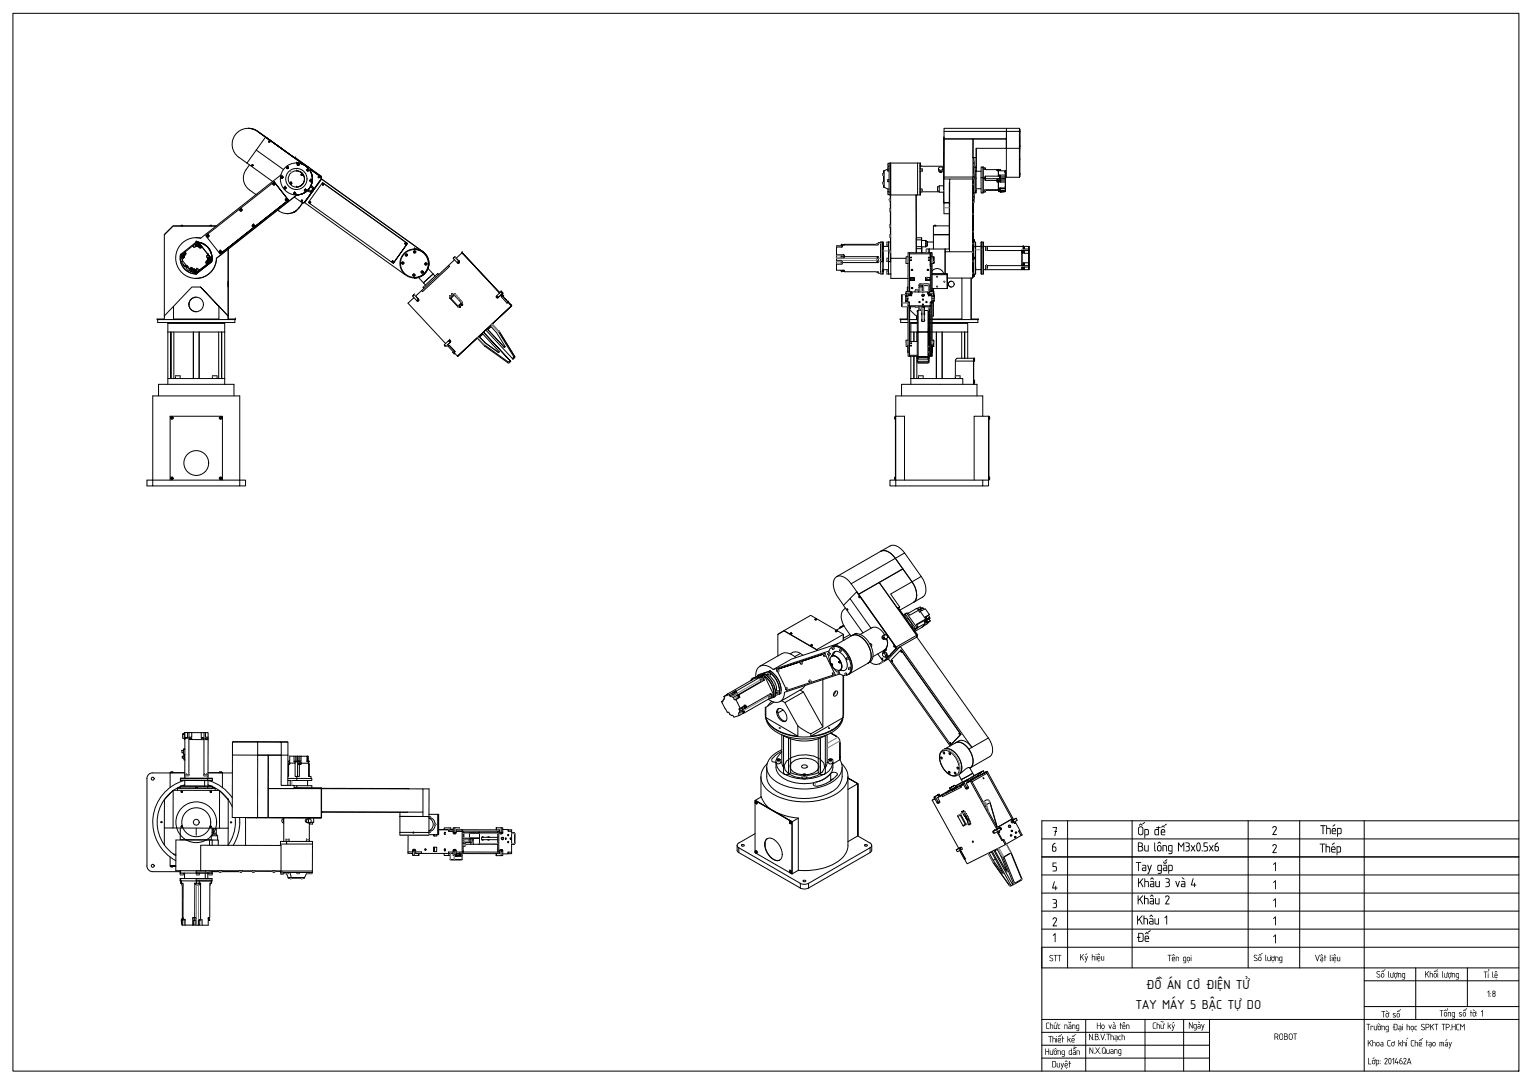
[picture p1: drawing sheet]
<svg xmlns="http://www.w3.org/2000/svg" width="594mm" height="420mm" viewBox="0 0 594 420" stroke-linecap="round" stroke-linejoin="round" font-family="sans-serif">
<defs><g id="words">
<g font-size="5.4">
<text x="440.9" y="323.8">Ốp đế</text>
<text x="493" y="323.7">2</text>
<text x="511.8" y="323.3">Thép</text>
<text x="407.8" y="324.1">7</text>
<text x="407.6" y="330.2">6</text>
<text x="440.9" y="330">Bu lông M3x0.5x6</text>
<text x="493" y="330.7">2</text>
<text x="511.6" y="330.5">Thép</text>
<text x="407.8" y="337.8">5</text>
<text x="440.3" y="337.7">Tay gắp</text>
<text x="493.4" y="337.7">1</text>
<text x="407.6" y="345.1">4</text>
<text x="440.9" y="343.9">Khâu 3 và 4</text>
<text x="493.4" y="344.7">1</text>
<text x="407.8" y="352">3</text>
<text x="440.8" y="350.6">Khâu 2</text>
<text x="493.4" y="351.7">1</text>
<text x="407.8" y="359.1">2</text>
<text x="440.6" y="358.4">Khâu 1</text>
<text x="493.4" y="358.6">1</text>
<text x="407.9" y="365.2">1</text>
<text x="440.5" y="365.1">Đế</text>
<text x="493.4" y="365.7">1</text>
<text x="444.3" y="383.4">ĐỒ ÁN CƠ ĐIỆN TỬ</text>
<text x="440.5" y="391">TAY MÁY 5 BẬC TỰ DO</text>
</g>
<g font-size="3.9">
<text x="406.7" y="372.6">STT</text>
<text x="452.6" y="372.6">Tên gọi</text>
<text x="485.9" y="372.5">Số lượng</text>
<text x="509.8" y="372.6">Vật liệu</text>
<text x="533.5" y="378.9">Số lượng</text>
<text x="552.4" y="378.9">Khối lượng</text>
<text x="575.2" y="379.1">Tỉ lệ</text>
<text x="576.5" y="386.3">1:8</text>
<text x="535.5" y="394.4">Tờ số</text>
<text x="558.1" y="394">Tổng số tờ: 1</text>
<text x="405.4" y="398.9">Chức năng</text>
<text x="425.1" y="398.9">Họ và tên</text>
<text x="446.8" y="398.8">Chữ ký</text>
<text x="460.8" y="398.7">Ngày</text>
<text x="529.7" y="399.3">Trường Đại học SPKT TP.HCM</text>
<text x="406.4" y="404.1">Thiết kế</text>
<text x="422" y="403.2">N.B.V.Thạch</text>
<text x="494" y="403.1">ROBOT</text>
<text x="530.2" y="405.6">Khoa Cơ khí Chế tạo máy</text>
<text x="405.1" y="408.9">Hướng dẫn</text>
<text x="407.8" y="413.7">Duyệt</text>
<text x="422.2" y="408.5">N.X.Quang</text>
<text x="530.2" y="412.5">Lớp: 201462A</text>
</g>
</g></defs>
<!-- layer: 0 -->
<g fill="none" stroke="#000" stroke-width=".39">
<path d="M96.3 49.7l1.9 .3 1.7 .9M99.4 58.2l-3.6 5M99.8 50.9a6.2 6.2 0 0 0-8.6 1.4 6.2 6.2 0 0 0 1.4 8.7M99.9 50.9l4.1 2.9zM99.9 50.9l9.2 6.6M99.9 50.9l19.5 14M103 53.1l16.4 11.8M104 53.8l10.1 7.3zM104 53.8l15.4 11.1M104.4 54.6l-.2 .3 .2 .3M109.1 57.5l.4 .3M109.1 57.5l.3 .2"/>
<path d="M366 53.1l-.1 15.4zM366.1 50.9h24.2l-.1 2.9h-24.1zM377.3 53.8h12.9v3.7M377.3 53.8v7.3h1.3v-3.6M377.3 53.8h-11.2l-.1 14.8M377.3 53.8v7.3M378.6 57.5h11.6v11.2M378.6 57.5v8.9v-5.3M390.2 57.5h5.1v11.2v-.3M390.3 49.7v1.2M395.3 50.9h-5l-.1 6.6M395.3 50v1.1"/>
<path d="M395.4 49.7h-29.3v1.2M395.4 50v-.3l-.1 7.8M395.4 50h.1M395.4 57.7v-7.7v17.3M395.4 56.5v.4zM395.4 50.8v.4zM395.4 51.1l-.1 6.6M92.6 61l3.2 2.2M95.8 63.2l9.9 7.2M96.7 63.9a6.3 6.3 0 0 0-1.3 8.4l3.9 3.1M97.9 63.8l-.3 .3 .3 .2M105.9 71.3l.3 .1"/>
<path d="M106 71.1l.1 .1M106.1 71.3h.1M106.1 71l-.1 .1M106.1 71.2v.1M106.1 71.2l.1 .1M106.1 71l.1 .2M106.1 71.3v.1M106.1 71.2h.1M106.2 71.3h.1M106.2 71.2h.1M106.2 71.3v.1M106.2 71.1l-.1 .1"/>
<path d="M106.2 71.1h.1M106.2 70.8a.44 .44 0 0 1 .5 .4 .44 .44 0 0 1-.5 .5M106.2 71.7h.1M106.2 70.8h.1M106.2 71.4h.1M106.2 71.1l.1 .1M106.3 71.1v.1M106.3 71.3h-.1M106.3 71.2v.1M106.3 71.3h.1M106.3 70.5l-26.5 20.9 5.6 7 26.5-20.8-5.6-7.1 5.6 7.1-26.5 20.8M106.3 71.3l.1 .1"/>
<path d="M106.3 71.3l-.1 .1M106.4 71.1l-.1 .1M106.4 71.1l-.2 .1M106.4 71.4h-.1M109 67.8l-31.2 24.5M109.2 68.6l.3 .2zM109.2 68.6l.1 .3M109.3 68.3l.4 .3-.2 .5M109.4 69.1h.1M109.4 68.3h.1M109.4 68.5l-.2 .1M109.5 69.1h-.1"/>
<path d="M110.3 72.8l.4 .2zM110.5 72.7l-.2 .3 .2 .1M110.5 73.3h.1M110.5 72.5h.1M110.5 72.5a.38 .38 0 0 1 .4 .4 .38 .38 0 0 1-.4 .3M110.8 77.5l.3 .1M110.9 77.3h.2M110.9 77.3l.1 .1M111 77.4v.1M111 77.5h.1M111 77.5v.1M111 77.4h.1"/>
<path d="M111.1 77.6h.1M111.1 77.3h.1M111.1 77.3l-.1 .1M111.1 77a.44 .44 0 0 1 .4 .4 .44 .44 0 0 1-.4 .5M111.1 77.9h.1M111.1 77h.1M111.1 77.3l.1 .1M111.2 77.4l-.1 .1M111.2 77.5h.1M111.2 77.5l.1 .1M111.2 77.2v.2M111.2 77.3h-.1"/>
<path d="M111.3 64.9l.3 .1zM111.4 64.8l.1 .4M111.5 64.6a.4 .4 0 0 1 .4 .4 .4 .4 0 0 1-.4 .4M111.5 65.4h.1M111.5 64.6h.1M111.5 64.8l-.1 .3 .1-.3M112.7 71.1v.1M112.7 70.9l.2 .3M112.7 71h.1M112.7 71v.1M112.7 71.1h.1M112.8 71.1h.1"/>
<path d="M112.8 71h-.1M112.8 71h.1M112.8 70.7l.3 .2-.3 .5M112.8 71.4h.1M112.8 70.7h.1M112.9 71.2h.1M112.8 71h.2M112.9 71.1h-.1M112.9 71h.1M112.9 70.9v.1M112.9 71h-.1M114.1 74.9l.3 .2z"/>
<path d="M114.1 76.4l3.1 2.2M114.3 75.4h.1M114.3 74.6h.1M114.3 74.8v.4M114.3 74.6a.38 .38 0 0 1 .4 .4 .38 .38 0 0 1-.4 .4M114.3 74.8l-.2 .2 .2 .1M114.4 74.8v.3M114.5 61.1h.1M114.5 61.1l-.3 .1M114.5 61.1l5 3.6M114.9 66.2a3.2 3.2 0 0 1 3.2 3.2 3.2 3.2 0 0 1-3.2 3.1 3.2 3.2 0 0 0 3.2-3.1 3.2 3.2 0 0 0-3.2-3.2zM114.9 66.3h.1"/>
<path d="M114.9 72.5h.1M114.9 75.6h.1M114.9 63.2h.1M115 63.2a6.2 6.2 0 0 1 6.2 6.1 6.2 6.2 0 0 1-6.1 6.3M115 63.2h.1M115.1 75.6a6.2 6.2 0 0 0 6-6.3 6.2 6.2 0 0 0-6.2-6.1 6.2 6.2 0 0 1 6.2 6.2 6.2 6.2 0 0 1-6.2 6.2M115.1 75.6l-31.2 24.5M115.5 63.7l.1-.1 .2 .3zM115.6 63.4l.4 .3-.2 .4M115.6 64.2h.1M115.6 63.4h.1M115.7 63.9l-.2-.3 .1 .4"/>
<path d="M115.7 63.6v.3M115.8 64.1l-.2 .1M116.9 67.8h.1M116.9 71.8h.1M116.9 67.6l.1 .1M117 67.7l-.1 .1M117 67.7h.2M117 67.7h.1M117 67.6h-.1M117 67.8h.1M117 67.6h.1M117 67.6l.1 .1"/>
<path d="M117 67.4l.3 .2-.2 .4M117.1 67.6v.1M117.1 68h.1M117.1 67.4h.1M117.1 67.8v.1M117.1 67.6h.1M117.1 67.8h.1M117.1 67.8h-.1M117.1 67.7h.1M117.1 77.5l-.3 .4 .3 .2M117.2 67.6h-.1M117.2 67.7v.1"/>
<path d="M117.2 67.7l-.2 .1M117.2 67.5v.1M117.2 67.8h-.1M117.2 67.6v.1M117.2 78.6l.2 .1M118 78.5l-.8 .1M118.1 78.5l-.7 .2M118.1 78.5l39 28M118.3 73.7l.3 .2zM118.4 74.2h.1M118.4 73.4h.1M118.4 73.6v.4"/>
<path d="M118.4 73.4h.2M118.5 73.6l-.3 .2 .3 .1M118.5 73.6v.3M118.6 73.4l.2 .5-.4 .3M119.2 65.7l.4 .2-.1 .2zM119.3 65.5l.4 .4-.4 .4M119.4 66.3h.1M119.4 65.5h.1M119.4 64.9l-16.4-11.8-3.6 5.1 10.6 7.5M119.5 65.8v.2M119.5 66h-.3v-.3h.2l-.1 .4M119.6 64.7l1.1 1.3z"/>
<path d="M119.6 64.7l-.3 .2M119.8 65l4.7 3.3M120.1 78.3l.2 .4zM120.1 78.3l.1 .2M120.2 78.5h.1M120.3 72.4a.83 .83 0 0 1 .9 .7 .83 .83 0 0 1-.7 .9 .83 .83 0 0 1-.9-.5M120.4 74.1h.1M120.4 72.4h.1M120.4 72.4a.83 .83 0 0 1 .8 .8 .83 .83 0 0 1-.8 .8M120.4 74.5h.1M120.4 69.9l.3 .3zM120.5 69.6l.4 .4-.4 .4"/>
<path d="M120.5 70.4h.1M120.5 69.6h.1M120.6 72a1.25 1.25 0 0 1 .8 1.9 1.25 1.25 0 0 1-2.1-.1M120.6 69.9l-.1 .3M120.7 66l-.4 .3M121 74.3l-3 4.2zM123.6 68.4l-.2 .2 .2 .3M124.5 68.5l.1 .8zM124.5 68.5l-4.2-2.9 4.3 3M124.5 68.3l.1 .8zM124.6 69.3l-3.6 5M124.6 69.1h.1"/>
<path d="M124.7 69.4l-.1-.8 .1 .8-6.6 9.1-.8 .2-1.3 1.8 1.4-1.8M124.7 69.4l-6.6 9.1M124.7 69.4l39.3 28.2M125.1 70.8l32.9 23.6-32.9-23.6-5.5 7.7 32.9 23.6 5.5-7.7-5.5 7.7M125.3 71.7v-.5l-.3 .3 .3 .2M342.4 71.1h.1M342.4 67.7h.1M342.4 67.8h.1M342.4 67.6h.1M342.4 71h.1M342.4 71.1v.1M342.4 67.8l.3 .2"/>
<path d="M342.4 71.1l.1 .2M342.4 67.6v.1M342.4 70.9v.1M342.5 70.7l-.1 .2M342.5 70.7h.2M342.5 71.4h.1M342.5 71.4h.2M342.6 71.8v.7M342.7 67.4l-.3 .2M342.7 66.3v6.2M342.7 66.3h.1M342.7 72.5h.1"/>
<path d="M342.7 72.5l1.9 .9M344.3 73.4v.1M344.3 73.5v.7h.5M344.3 69.7v.7M344.4 64.9v.4M344.4 74.6h.1M344.4 64.2h.1M344.4 73.4h.1M344.4 64.2h.4M344.4 73.4h.4M344.4 65.4h.2M344.4 65.3v.1"/>
<path d="M344.8 74.6h-.4l-.1 .3v.4l.5 .1M344.8 63.4h-.4v.7M344.8 64.6l-.4-.1v.6M344.8 69.6h-.5v.6v.2h.5M344.8 65.5h-.5v.5v.3h.5M344.8 65.3l-2.1 1M344.9 77.3v.1M344.9 77.3v.2M344.9 77.5h.1M344.9 77.3h.1M344.9 77.4h.1M344.9 77.5l.3 .4"/>
<path d="M344.9 77.2v.1M345.2 77l-.3 .2M345.2 75.6l.2 25.9M345.2 77.6h.2M345.4 75.6v-12.4v12.4h9.8l.1 22.4v-5M345.4 75.6v24.5h5.9M355.2 75.6h1.6M355.3 75.6l.1 16.7M355.8 63.2v12.4M356.8 65.4h.7M356.8 73.2h.7v1.1v-1M356.8 66.5h.7"/>
<path d="M356.8 66.5v7.9l7.5-.1M356.8 65.4v1.1M356.8 64.4v.9M356.8 64.4h.7M356.8 64.4v-1.2v12.4v-1.2M356.8 63.2h-12v12.4h.6M356.8 64.4h9.1M357.5 65.4v1.1zM357.5 65.6v.7zM357.5 65.7h.1M357.5 66h.1M357.5 73.5v.6z"/>
<path d="M357.5 74h.1M357.5 73.7h.1M357.5 74.3v.1M364 65.4a.76 .76 0 0 0 1.1 .7 .76 .76 0 0 0 0-1.4 .87 .87 0 0 0-1.2 .7 .87 .87 0 0 0 .9 1 .87 .87 0 0 0 .8-1M364.2 72v2.5M364.3 72.4h-.7v.8v.9h.7M364.3 74.5h1.6M364.3 72h1.6M365.5 66.2l-.1 .3-.6 .4-.4-.1-.3-.5M365.9 68.5l.1 .8M365.9 74.3l.1 4.2M365.9 69.3v4.2"/>
<path d="M365.9 78.5h.1M366 69.4v9.1M366 78.5h2.1M368.1 78.7h-2.1l.1 4.1h2M368.3 70.8l-.2 23.6M368.3 69.4h-2.3v-.8h11.3v1.6M377.3 68.3h.3v.8h-.3zM377.3 68.3v-7.2h.3v7.2M377.4 70.2l-.1 32.3zM377.4 71.2v.5zM377.4 70.2l-.2 24.3M377.4 78.1v.5z"/>
<path d="M377.4 78.3h.2M377.4 78.4h.2M377.6 74.8v3.5M377.6 75.4v1.7zM377.6 67.6v1.8zM377.6 62.4v1.7zM377.6 68.9v5.9h.8M377.6 69.1v9.2M378.4 68.9v.4zM378.4 66.4v-1.7v10.1v-1.6M378.4 73.4v.5zM378.4 65.7v.4z"/>
<path d="M378.4 64.7h-.8v4.2h.8M378.4 73.2h2M378.4 66.4h2M378.4 66.4v6.8M380.4 68.9l.1 5.9h.7v-5.9M380.5 64.7h.7v4.2h-.8zM381.2 69h.8v.9h4.7v.7h.5v2.9h-5.2v1h-.8zM381.2 69v-3.9h.8v.6h4.7v.5h.5v2.1h-5.2v.7M381.2 64.7v.4M381.2 74.5v.3M382 68.3v1.6M382 68.8v.6z"/>
<path d="M382 73.5v1M382 65.1v.6M382 69.3h7.9M382 73.8h5.2M386.6 69.7v.5M386.7 65.9v.1M386.7 66l.3-.1v.3M386.7 65.7v.2M386.7 69.4v.3h.3M386.7 70.3v.3M386.7 70.3h.3M386.7 65.9h.3"/>
<path d="M386.7 65.9v.3M386.9 65.9v.3M387 70.2v-.5v.5l-.3 .1M387 66h.2M387 70.1h.7M387.2 66.2h.1M387.2 70.6h.1M387.2 73.5v.3h2.7M387.2 66h.1M387.2 66h.5M387.2 73.8v.2h2.7M387.2 74v.3h2.7"/>
<path d="M387.6 72.8v.5M387.6 68.1v.6M387.7 69.9v.7h-.5v2.9h.5v-.6h2.2M387.7 67.9h2.2M388 68.1l-.3-.2v.4M388 68.1v.6zM388 72.9v.4zM388 68.7h-.3v.3M388 73.2h1.9M388 73.3l-.3 .2M388 68.5h1.9M388 73.1h1.9"/>
<path d="M388 69.4v1.2v-.7M388 70.6h1.9M388 70.1h1.9M388 65.7v.5M389.5 74.3l-1.6 .2v-.2v.2M389.9 66.2v8.1zM389.9 69.4h-1.9v.5h-.3v-.5h-1v.5M389.9 66.2h-1.9v-.5h-.3v.5h-.5v2.1h.5v.7h2.2M389.9 66.4h.1M389.9 66.5h.1M389.9 66.7h.1M389.9 68.7h5.4"/>
<path d="M395.3 68.4h.1M395.4 61.6v.4zM395.4 67.3v1.1l-.1-10.7v10.7M395.4 67.2v.4zM70.1 98.5a6.1 6.1 0 0 0 6 7.6M70.1 98.6a6 6 0 0 0 5.9 7.6M70.2 87.5h.6M70.2 87.5h.1M70.6 87.3l-.4 .2M70.6 87.3h.1M70.6 87.3l.2 .2M70.7 99.3l.3-.2 .3 .4-.3 .2z"/>
<path d="M70.8 87.5h.1M70.9 98.2l.6 .8M71 99.1l-.3 .2 .3 .4M71 98.8l.5 .4-.2 .6M71 100h.1M71 98.8h.1M71.1 99.1l-.3 .4 .5-.1M71.1 99.1l.2 .2M71.3 99.8l-.3 .1M71.4 99.9l-.8 .6M71.4 98.1l.2-.1a.32 .32 0 0 1 .4 .4 .32 .32 0 0 1-.4 .2 .32 .32 0 0 1-.2-.5zM71.5 99.1l-.1 .7"/>
<path d="M71.7 98l.3 .3-.3 .3M71.7 98l.3 .2-.1 .4M71.7 98h.1M71.7 98.7h.1M71.8 97.7l-1.7 1.3v.6l.6 .9M71.9 98.6l-.2 .1M72 98.8l-.5 .2M75.1 95.7l-.4-.4-2.9 2.4 .3 .6-.2 .4M75.1 95.7h.1M75.3 94.9l-.3 .1M75.5 94.7l.6 .7M75.5 94.7h.1"/>
<path d="M75.5 94.7l-.8 .6 .4 .4M75.5 94.7l.7 .7M75.7 95.7l-.7-.1 .4 .2M76 93.9a6.1 6.1 0 0 1 6 7.6M76 93.9l-5.9 4.7M76 92.2h.1M76.1 93.8a6.2 6.2 0 0 1 6 7.6M76.1 92.1l1.7 .2a7.9 7.9 0 0 0-9.6 6.5 7.9 7.9 0 0 0 7.2 9.1 7.9 7.9 0 0 0 8.5-7.8M76.1 93.8h.1M76.1 93.8l-.1 .1M76.1 95.4l.8 .1M76.1 95.4l-.4 .4"/>
<path d="M76.1 95.4h.1M76.2 94.2l-.7 .5M76.3 94.9l.6-.1v.3l-.5 .1zM76.6 94.7l-.3 .2 .4 .4M76.6 94.4a.59 .59 0 0 1 .5 .8 .59 .59 0 0 1-.9 .2M76.6 95.5h.1M76.6 94.4h.1M76.7 94l.6 .3-.5-.3-.6 .1M76.7 94h.1M76.8 93.9h.1M76.9 95.5h.1M76.9 95.5l.4 .5"/>
<path d="M77.3 96h.1M77.3 96h.7M77.3 96l.4 .1M77.4 95.5l.1 .4h.4M77.5 95.4l.4 .1v.4M77.7 95.3l.3 .2-.1 .4M77.7 95.3l.3 .4-.3 .3M77.7 95.4h.1M77.7 96h.1M77.7 95.3h.1M77.8 95l-.8 .5M77.9 95.9l-.2 .1"/>
<path d="M78 96.1l.4-.3 2.3 3-.3 .3 .3-.3M78.4 95.8l-1.1-1.5 4.6 5.9-1.2-1.4M80.3 99.7l.3 .5M80.3 99l-.1 .7M80.3 91.5l.1 .1M80.3 91.3h.3M80.4 91.3l.1 .1M80.4 91.4l.1 .1M80.4 91.4v.1M80.4 91.5l.3 .2M80.5 91.4h-.1M80.5 91.4l-.1 .1"/>
<path d="M80.5 91.5h.1M80.5 91.6h-.1M80.5 91.3h.1M80.6 91.3l-.1 .1M80.6 91a.44 .44 0 0 1 .4 .4 .44 .44 0 0 1-.4 .5M80.6 91.9h.1M80.6 91h.1M80.6 91.6h.1M80.6 91.3v.1M80.6 91.5l-.1 .1M80.6 91.3l-.2 .1M80.6 91.3l.1 .1"/>
<path d="M80.6 91.6l.1 .1M80.7 91.4l-.1 .1M80.7 91.4v.1M80.7 91.5h.1M80.7 91.4h.1M80.7 91.3l-.1 .3M80.7 91.3l-.1 .1M80.7 91.5v.1M80.7 98.8h.1M80.8 91.6h-.1M81.4 87.5h.7M81.4 87.5h.1"/>
<path d="M81.5 87.3l-.1 .2M81.6 87.3h.3M81.8 87.3l.2 .2-.1-.2M81.9 87.3h.1M82.1 87.5h.1M83.8 87.6h-16.7l-3.4 3.4v32.7h-2.8v.2h30.4v-.2h-2.9l.1-1.2-10.7-11.2 7.1 7.4M83.9 87.5h-16.8l-3.4 3.5M85.3 97.5h.1M85.3 97.5l.1 .1M85.3 97.6l.1 .1M85.3 97.7h.1M85.3 97.6h.1"/>
<path d="M85.4 97.6v.1M85.4 97.6l-.2 .1M85.4 97.7h-.2M85.4 97.7h.1M85.4 97.5h.1M85.4 97.5l-.1 .1M85.4 97.2a.44 .44 0 0 1 .5 .4 .44 .44 0 0 1-.5 .4M85.4 98.1h.1M85.4 97.2h.1M85.5 97.8h.1M85.4 97.5v.1M85.4 97.5l.1 .1"/>
<path d="M85.5 97.5l.1 .1M85.5 97.6l-.1 .1M85.5 97.6h.1M85.6 97.4v.1M85.6 97.7l.1 .1M85.6 97.5h-.1M85.6 97.7l-.1 .1M85.7 97.5l-.5 .2M88.5 96.5v27.2M93.2 81.4h.2M93.3 81.1l-.1 .1M93.3 81.3h.1"/>
<path d="M93.3 81.3l.1 .1M93.3 81.4h-.1M93.3 81.4l.2 .2M93.3 81.3v.1M93.3 81.2h.1M93.3 81.4h.1M93.4 81.4h.1M93.4 81.2h.1M93.4 81.2l-.1 .1M93.4 80.9a.44 .44 0 0 1 .4 .4 .44 .44 0 0 1-.4 .5M93.4 81.8h.1M93.4 80.9h.1"/>
<path d="M93.4 81.4l.1 .2M93.4 81.2l.1 .1M93.5 81.4h-.1M93.5 81.3v.1M93.5 81.3v.3M93.5 81.1l.1 .1M93.5 81.2h-.1M93.6 81.2l-.1 .1M98.1 87.4l.1 .1M98.1 87.4v.1M98.1 87.3l-.1 .1M98.1 87.5l.1 .1"/>
<path d="M98.1 87.5l.2 .1M98.1 87.5h.1M98.2 87.5l-.1 .1M98.2 87.3l.1 .1M98.2 87.6h.1M98.2 87.6h-.2M98.2 87.4l-.1 .2M98.2 87.4h.1M98.2 87.4l-.1 .1M98.2 87.1a.44 .44 0 0 1 .5 .4 .44 .44 0 0 1-.5 .5M98.3 88h.1M98.3 87.1h.1"/>
<path d="M98.3 87.6v.1M98.3 87.4v.1M98.3 87.4l.1 .1M98.4 87.6h-.1M98.4 87.5l-.1 .1M98.4 87.6l-.1 .1M98.4 87.5v.1M98.4 87.3v.2M98.4 87.3l-.1 .1M107.7 81.4l.5 .4M111.4 82.8h.1M113.6 82.4l1.3-.7z"/>
<path d="M116 80.5a5.6 5.6 0 0 1-7.9 1.3M116 80.5a5.6 5.6 0 0 1-4.5 2.3M157.3 94.1l-.3 .3 .3 .2v-.4M157.5 98.7l.1 .3M157.6 98.4l-.4 .4 .4 .5M157.6 98.6l-.2 .2 .2 .3M157.6 98.7h-.1M160.7 96.5a5.6 5.6 0 0 1 5.6 5.6 5.6 5.6 0 0 1-5.6 5.6M160.7 96.5a5.6 5.6 0 0 1 5.2 3.6 5.6 5.6 0 0 1-1.4 6.1M160.7 96.5l1.7 .3 1.6 .8M160.7 96.5h.1M160.8 97.2l-.4 .4 .4 .5"/>
<path d="M160.8 97.4l-.2 .2 .2 .3M160.9 97.5l-.2 .1 .2 .2M164 97.6a5.6 5.6 0 0 1 2 6.5l2.7 2.9M164 97.6h.1M175.9 99.9l.3-.2zM176.2 99.7l-.3 .3zM179.2 98l-2.3 2.1-.5-.6 1.7 1.8M179.2 98h.1M179.2 98l14.6 15.5M179.6 98.4h.1M179.6 98.4l-.4-.4 .4 .4M324.3 99l.1 1.2"/>
<path d="M324.4 98.8h1.8v.7h.3v-.7h.8v.2M324.4 95.4l1.8-.1v.4M324.4 95.4v.1M324.4 95.4h.1M324.4 95.8v3.3M326.2 99.5v.7h-1.8M326.2 95.5h-1.8v.3M326.2 95.4h.2M326.5 99.5v.7h.8v-.7M326.5 98.8v1.4M326.5 95.3v.4M326.5 95.3l-.1 .4"/>
<path d="M326.5 95.3v-.6h-.3v.7h-1.8M326.5 94.7v.6M326.9 94.9v.1M327.1 99v-.2v.2M327.2 98.9l.1 .9M327.2 94.8v.1M327.3 99v.2M327.3 99v.5h13.3v2.3h-14v.6h-2.2M327.3 99h-.4v.8h.3M339.9 94.4v.5M340 94.4h.6M340 94.7h-12.7v.3l-.4-.1"/>
<path d="M340.2 99.5v.5zM340.2 99.9h.4M340.6 94v1h-14v.8h-2.2M340.6 94h.9M341.6 93.9v7.5M341.6 93.8v.1M342.4 93.8v7.7zM342.4 93.8h-.8v7.6h.7M342.4 94.7v.6zM342.4 94.7v.5zM342.4 95.5v9M342.4 93.9v1.6"/>
<path d="M342.4 95.5h2.1M344.6 93.9h-.7v1.1h.6M344.6 94h.1M344.6 93.9v7.5M344.6 93.8v.1M344.9 87.5v.1M344.9 81.4v.1M344.9 87.6v.2M344.9 87.6v.1M344.9 81.5l.3 .3M344.9 87.6l.4 .4M344.9 87.4h.1"/>
<path d="M344.9 87.4v.1M344.9 97.5v.1M344.9 81.2v.1M344.9 81.4h.1M344.9 97.7h.1M344.9 81.2h.1M344.9 81.3h.1M344.9 87.6h.1M344.9 87.5h.1M344.9 91.4v.1M344.9 81.3v.1M344.9 97.6h.1"/>
<path d="M344.9 81.5v.1M345 91.5v.1M345 97.6v.1M345 91.3h.1M345 97.5h.1M345 97.7l.3 .4M345 91.3v.1M345 97.5v.1M345 97.6h.1M345 91.6l.1 .3M345 80.9l-.1 .3M345 87.1l-.1 .3"/>
<path d="M345.1 80.9h.1M345.1 91l-.1 .3M345.1 97.2l-.1 .3M345.1 91.9h.1M345.1 97.2h.1M345.2 91.9h.1M345.2 97.2h.1M345.3 87.1h-.2M345.3 91h-.2M345.3 93.8h-.7v7.6h.8M352.1 99.5h-.8v2.6h.8M352.7 98.4v-.4h8.1l-.1 .4"/>
<path d="M355.3 93h2M355.3 96.4h2M355.3 95.6h2M355.3 92.3v.6M355.4 92.2h2M357.3 93.2v-.2v5l.1-1.8M357.3 93.2v-1l.1 1M357.3 93.2h1.7M357.4 93.2v2.5h1.6M357.4 95.7l.1 2.3M357.4 96.2h.1M359 93.6v1.7"/>
<path d="M359.6 93.6h-.6v-.4v2.5v-.4h.6M359.6 93.6v1.7zM359.6 93.8h2.4M360.3 96.5v1.4v-1.4M360.8 99.5h.1M360.8 98v5.3l-.1-4.9h-8v14.6M361.4 98h-.6v15M361.4 98l-.1 15M361.4 99.5h.7M361.4 98v2.1M362 91h6.1M362 90.9v5.6"/>
<path d="M362.1 99.5v2.6zM362.2 87.5h.7M362.2 87.5h.1M362.7 87.3l-.5 .2M362.8 87.5h.1M362.9 87.5h.1M366.5 96.5v9.5v-8.4h10.7M366.5 96.5v1.1M368.1 87.5h-6.1v3.4h6.1M368.2 96.5h-8.9l-.1 1.5M368.2 94.4l-.1 2.1M368.2 97.6l.1-28.2h9l-.1 38.4v-5.3"/>
<path d="M377.2 96.8v10.7zM377.2 94.5l.1 8M377.2 94.5h.1M377.3 94.2v.5zM377.3 82.7v.5zM377.3 92.7h.1M377.3 99.7v.6M377.4 89.6v.4zM377.4 92.9v.6M377.4 93h.4M377.4 93.9v5.8h.3M377.4 93.6v.3"/>
<path d="M377.4 93v-.3v14.6v-.2M377.4 93.6h.4M377.5 93.8l.8 .1M377.5 93.8l-.1 .1M377.5 93.8v1.8M377.7 99.7v.6M377.7 92.9v.7M377.7 99.7v.6zM377.7 99.9h.1M377.8 93v.6zM377.8 93.4h.1M377.8 93.1h.1"/>
<path d="M377.8 93.3h.1M378.1 93.8v1.8M378.2 95.6h-.7v4.1M378.2 95.6v10.6M378.3 95.5v9M378.3 95.5v-1.6v12.2v-1.6M378.3 95.8v.5zM378.3 95.5h2.1M380.5 93.8l.9 .1M380.5 93.8v12.4M380.5 95.6h.7M381.2 93.8v1.8"/>
<path d="M381.2 95.6v10.6M381.3 95.5l.1-1.6v1.6M381.3 95.9v8.2M382.2 95.8v1.3M382.5 95.8h.1M382.5 95.8l.2 .3M382.7 96.1v.3M382.7 96.4v.1M382.7 96.5h.1M382.7 97.1h-.5v-1.6h-.9v9M382.7 95.5h-.5l.3 .3M382.7 96.4h.1"/>
<path d="M382.7 97.1h16.3M382.7 96.8v.3M382.7 96.5l-.2 .6M382.7 96.8h.1M382.7 96.1h.1M396.3 97.3v.7M396.3 97.1h.1M396.3 97.7h.3v-.4v.7v-.3M396.3 95.5h.5v1h2.2M396.3 95.5h-13.6v.6M396.3 95.5h.1M396.3 97.3h.3"/>
<path d="M396.3 98h.3M396.3 97.1v5.9M396.8 95.7v.7M396.8 95.5h.1M396.8 96.4h.3v-.7v.7M396.8 95.5h2.2M396.8 95.7h.3M396.8 95.5v.2M396.8 96.4v.1M396.8 97.1v1.1h-.5v4.8M397.2 98.2v-1.1v1.1h1.8M399 95.5v9z"/>
<path d="M399 97.1h.1M67.3 118.7v5h17.6v-5M67.3 118.7l-3.6 3.8M70.7 100.5l-.2 .2 1.9 2.4 .2-.1 1 1.3 .4-.3M70.8 101l-.5 .4 .1 .2M70.9 101.2l-.5 .4 1.3 1.6 .5-.4M71.1 102.4l-.2 .3M71.2 102.5l-.3 .2 .7 .8 .4-.4M71.9 103l.5 .6 .3-.2M72.4 103.5l-.4 .3 1.1 1.4M72.5 103.1l.4 .2M72.6 103.5l1.4 1.8"/>
<path d="M72.6 103l-.2 .1M73.1 105.2l.4-.4zM73.3 118l.2 1.2 .8 1 1.8 .6M73.3 118h.1M74 104h.1M74 104l-.4 .3 .7 .8M74 105.3l.6-.5zM74.1 104.2v.4h.4M74.1 104.1h.5l-.1 .5M74.3 105.1h.1M74.3 105.1l.5 .6M74.3 103.8l-.3 .1h.5l.6 .6"/>
<path d="M74.3 104l.3 .2-.1 .4M74.3 104l.3 .3-.3 .3M74.4 104.1h.1M74.4 104.7h.1M74.6 104.6l-.2 .1M74.6 104.8h.1M74.8 105.7l.5 .3 .6-.2-.5 .2M75 104.5l-.8 .5 .4-.2M75.1 104.5h.1M75.1 104.5l.5-.1 .9 .9M75.1 104.5h-.1M75.1 104.5a.59 .59 0 0 1 .9 .3 .59 .59 0 0 1-.6 .8"/>
<path d="M75.1 104.5l-.5 .3M75.2 104.9h.5v.3l-.2 .2zM75.4 104.7l-.2 .4 .3 .3M75.4 106h.1M75.5 105.6h.1M75.5 104.5h.1M75.5 104.7l-.3 .3 .4 .2M75.5 104.8l.1 .4M76.1 115.2l-1.8 .6-.8 1-.2 1.2M76.1 106.1l6-4.7zM76.3 104.3l.6 .1M76.3 104.3l-.4 .3"/>
<path d="M76.3 104.3h.1M76.6 104.2l-.3 .1M76.9 105.1h-.1M76.9 105.1h.1M77 105l-1.1 .8 .9-.7M77 104.9l-.1 .2M77.3 104.7l-.8 .6 .8-.6-.3 .3M77.8 111.3h-3.4l-7.1 7.4M80 102l.3 .4-3 2.3-.3-.3M80 102l.3 .4 1.5-1.1-4.9 3.8M80 102h.1M80 101.3v.7"/>
<path d="M80.1 101.5v.4h.4M80.2 101.4l.4 .1-.1 .4M80.3 101.3l.4 .4-.4 .3M80.3 101.3l.3 .3-.1 .3M80.4 101.4h.1M80.4 102h.1M80.4 101.3h.1M80.5 100.9h.1M80.5 100.9l-.4 .4M80.5 100.9v.1M80.5 100.9l.5 .8-.5-.8M80.5 101h.1"/>
<path d="M80.6 101.9l-.2 .1M80.6 100.2l-.1 .7M80.6 100.2h.1M80.7 100.2h.1M80.6 100.1l.7-.6zM80.6 100.2v.8M80.8 100.5l.5-.1 .1 .4h-.6zM81 100.3l-.2 .4 .3 .2M81.1 100a.57 .57 0 0 1 .5 .6 .57 .57 0 0 1-.5 .6M81.1 101.2h.1M81.1 100h.1M81.3 100.5l-.3-.2-.2 .3 .3 .3 .2-.3"/>
<path d="M81.8 100.1l.2 .6-.3 .5M82.1 101.4l-6 4.7M82.2 100.8h.1M84 100.1a7.9 7.9 0 0 1-8 7.8M84.9 118.7l3.6 3.8M88.5 109v2.3zM152.1 101.2l.1 .3M152.3 101.1l-.3 .3 .3 .2v-.4M156.2 101.7l-.2 .3 .2 .2-.1-.4M156.2 101.5l-.4 .5 .4 .4M156.2 101.8l-.1 .1M160.2 114.6l.3-.3z"/>
<path d="M160.4 114.4l-.2 .3zM160.5 115.4l-2.3 2.1 14.6 15.6M160.5 106.2l-.4 .4 .4 .5M160.5 106.4l-.2 .2 .2 .2-.1-.3M160.5 106.5h-.1M160.6 114.2l1.7 1.8M160.7 114.2h.1M160.7 107.8h.1M162 116.5v-.3v.3M162 116.8h.1M162.3 107.6l1.9 2M162.3 107.5l-1.6 .2"/>
<path d="M162.3 116v.6h-.7M162.3 116l.1 .5-.4 .3M162.3 116h.1M162.3 116l-1.7-1.8-.6 .6 1.7 1.8M163.5 112.6l-2.3 2.2-.6-.6M163.5 112.6l10.5-9.7 .3 .4-10.5 9.8zM163.7 105.2l-.1 .4 .2-.4M163.7 105l-.4 .4 .4 .5M164.2 109.6l.8 .8M164.4 106.1l.1 .1M164.5 106.2l-2 1.2-1.8 .3M164.6 106.3h.1"/>
<path d="M165 102.2l.2 .3M165.1 102.2l.1 .3M165.2 101.9l-.5 .4 .5 .4M166 107.9l-1.8 1.7M168 106.2l-3.8 3.4M169.7 106l.4 .5zM169.7 106l-5.7 5.4 .4 .4M174.5 114.6l-.2 .3 .3 .2zM174.6 115.7h.1M174.6 115.6l3 3.3M174.6 115.6h.1M174.6 115.6v.1"/>
<path d="M174.6 115.7h.3M174.9 114.9l-.3 .3M175.3 113.9l-.1 .3 .2 .2zM175.7 114.3l-.1 .1M176.1 114.2l3.2 3.1-1.7 1.6M176.2 114.2h.1M176.2 114.2l2.7 3.2h.3M176.2 114.4l-1.3 1.3 2.7 2.9M176.2 114.2l-1.6 1.4M176.2 114.2l3 3.1M176.2 100.7l-2.2 2.2M176.3 114.2h.1"/>
<path d="M176.4 114.3h.1M176.4 114.3l.2 .2zM176.5 114.5h.1M176.5 114.4h.1M176.6 114.6h.1M176.7 114.6h.1M176.7 114.7h.1M176.8 114.7h.1M176.8 114.8h.1M176.8 114.7v.1M176.8 114.9h.1M176.9 114.9h.1"/>
<path d="M177 114.9h.1M177 115l.1 .1zM177.1 115.1h.1M177 115h.1M177.1 115.1l.2 .2zM177.3 115.3h.1M177.2 115.1h.1M177.3 115.4h.1M177.3 115.3l.2 .2zM177.4 101.9h.6v-.6l.1 .5-.4 .3M177.4 115.4h.1M177.5 115.5h.1"/>
<path d="M177.5 115.6h.1M177.5 115.4v.1M177.5 115.5l.1 .2zM177.6 115.6h.1M177.6 118.9h.1M177.6 101.7l.1-.2-.1 .3M177.6 115.7l.2 .1zM177.6 115.7h.1M177.7 115.7h.1M177.7 115.7l.3 .3zM177.7 102.1h.1M177.8 115.8h.1"/>
<path d="M177.9 115.9h.1M177.9 115.8l-.1 .1M178 116h.1M178 116.1l.2 .2zM178.1 116.2h.1M178.1 116.1h.1M178 116.1h.1M178.1 101.3l-1.7-1.8-.7 .6 1.7 1.8M178.1 101.3h.1M178.1 116.2l.2 .1zM178.2 116.2h.1M178.2 118.7l-.1 .2 .2 .3z"/>
<path d="M178.2 116.3h.1M178.4 116.5l.1 .1zM178.4 116.5h.1M178.5 116.6l.2 .2zM178.5 116.6h.1M178.6 116.7h.1M178.7 116.8h.1M178.7 116.8l.2 .3zM178.8 116.9h.1M178.8 117h.1M178.9 117.4l-1.3 1.5M178.9 117.1h.1"/>
<path d="M178.9 117h.1M179 117.1h.1M179 117.9l-.1 .3 .2 .2zM179 117.2h.1M179 117.1v.1M179.1 117.1l-.1 .1M179.1 117.3v.1M179.1 117.3l.1 .1M179.2 117.4h-.1M179.2 117.5l-1.6 1.4M179.2 117.3h.1M192.5 114.7l1.8-1.7 .7 .7-2.1 1.8-.4-.2z"/>
<path d="M192.7 114.9l.1 .3zM192.8 115.5h.1M193.1 115.4l-.3 .1M193.1 115.4h.1M193.4 113.2l.4 .3zM194.3 113l.6 .6M194.3 113l.6 .7M194.3 113h.1M194.4 113l.6 .7M194.4 113h.1M194.4 114.2l.3 .4M194.4 114.2l.1 .1"/>
<path d="M194.5 114.3l.5 .6M194.5 113.2l.3 .3zM194.5 113.2l.2 .3zM194.7 114l.6 .7zM194.7 114l-.2 .3M194.7 114.6h.1M194.7 114.6l2.3 2.5M194.7 114.6l-.4 .4 2.3 2.5 .4-.4M195 113.7h.1M195 113.7l-1.9 1.7M195 113.7l-.6 .5zM195.1 114.9l2 2.2"/>
<path d="M195.3 114.7l-.3 .2M195.9 115.9l.4 .4zM196.9 116.9l.3 .4zM197 117.1l1.4 1.4zM197.1 117.1l1.3 1.4-7.5 7.1 7.5-7.1M197.1 117.1l1.3 1.4M197.1 117.1h.1M197.8 117.9l.4 .4zM198 118.9l.4-.4zM198.4 118.5h.1M324.4 102.4v2.3h1.8v.6h.3v-.6h.8v.6h13.3v.5M324.4 100.2h.1"/>
<path d="M324.4 100.2v.7h2.2v.9M324.4 100.9v1.5M326.2 101.4v.6M326.2 102h.4M326.2 101.4h.2M326.5 101.9v.1M326.5 101.3v.6M326.5 104.7v.6M326.6 101.3l-.2 .7M326.6 104.7v.4h.3M326.9 104.7v.5h.4M327.1 100.2v-.4v.4"/>
<path d="M327.2 105.1h.1M327.2 104.7v.4M327.2 105.1v.1M327.3 104.9v.1M327.3 105.1h.1M339.9 100v1.1l.7 .1M340 105.3v.3h.6M340.2 101.2v.6zM340.2 101.3h.4M340.6 100l-.6 .1M340.6 105.8v.2M340.6 106h.9"/>
<path d="M341.5 101.5v4.6h.9M341.5 106.1v.1M341.6 105.4l-.1 .7M342.4 104.5v1.6M342.4 100.3v.6zM342.4 104.8v.5zM342.4 104.5h2.1M342.4 101.5v4.6M342.4 106.1v.1M344.5 100.1h-.6l-.1 1.1 .7 .1M344.5 105h-.6l-.1 1 .8 .2M344.5 101.5l.1 4.6h.9"/>
<path d="M344.5 100.4v.6M344.6 106v.2M344.6 106.1h.1M345.4 100.1l.1 7.8h6.6M345.4 106.2h.1M349.8 114.1v.1M349.8 117.4v1.5l-.2-1.5M349.8 114.2l-.2 .2v3h.2M349.8 118.9h2.3M349.8 114.2h1.5M349.8 118.8v.1M349.9 114.2l-.1 3.2"/>
<path d="M351.1 117.1l.4 .1zM351.1 114.7l.2 .2zM351.2 117.1h.1M351.1 117.1h.1M351.1 114.8h.1M351.2 117.2h.1M351.2 114.9h.1M351.2 114.7h.1M351.2 116.5h.4zM351.2 115.7l.3 .1zM351.2 115.2h.1M351.2 115.5l.3 .1z"/>
<path d="M351.2 116l.3 .2zM351.2 116.7l.4 .1zM351.2 116.8l.4 .1-.4 .2zM351.2 117.1h.3M351.2 116.9v.2M351.2 116.8h.1M351.2 116.2h.3M351.2 115.7h.2M351.2 115.1l.1 .1M351.2 114.7v.1M351.2 115.5h.1M351.2 116v.1"/>
<path d="M351.3 115.8l.2 .2zM351.3 115.3h.1M351.3 114.4v.1M351.3 117.1h.1M351.3 116.9v.1M351.3 116.8v.1M351.3 116.8h.3M351.3 116.7l.3 .1zM351.3 116.8h.1M351.3 116.7h.1M351.3 116.5h.1M351.3 116.2v.1"/>
<path d="M351.3 116.2h.1M351.3 115.8h.1M351.3 115.7v.1M351.3 115.7h.1M351.3 115.6h.2M351.3 115.6h.1M351.3 115.5h.1M351.3 115.3v.1M351.3 115.2h.1M351.3 115.1h.1M351.3 114.8h.1M351.3 114.3h.1"/>
<path d="M351.3 114.4h.1M351.3 115h.1M351.3 113.7h1.9v.5h-1.1v.4h.6M351.3 115.1l-.1 .1M351.3 114.7v.1M351.3 114.6v.1M351.3 114.3v.1M351.3 114.9v.1M351.3 115v.1M351.3 117.1h.2M351.3 116.5v.1M351.3 115.5l-.1 .1"/>
<path d="M351.3 115l-.1 .1M351.3 113.7v1.7M351.3 115.8v.1M351.3 115.3l.7 .2M351.3 116.9l.2 .1M351.3 116.9l-.1 .1M351.3 116.9h.1M351.3 116.2l.2 .1M351.3 116.1h.1M351.3 115.5v.1M351.4 117.1h.1M351.4 116.3h.1"/>
<path d="M351.4 115.7v.1M351.5 115.7h.1M351.4 115.7h.1M351.4 115.5h.1M351.4 116.6v.1M351.4 117.1v.1M351.4 117.2h.1M351.4 117h.1M351.4 116.8h.1M351.4 116h.1M351.5 116.1h.1M351.4 116.1h.1"/>
<path d="M351.5 116h.1M351.4 115.9h.1M351.4 116l-.1 .1M351.5 117.1h.1M351.5 115.6h.1M351.5 116.5h.1M351.5 116.2h.1M351.5 115.8l-.2 .1M351.5 115.8h.1M351.5 115.6h-.1M351.5 116.7l-.3 .1M351.5 116.7h.1"/>
<path d="M351.5 116.5l-.3 .1M351.6 116.8h.1M351.6 116.7l-.1 .2M351.6 116.8l-.4 .1M351.8 118.9v4.8h-2.7v.2h3M351.9 118.8l.2 .3M352 115.7v.1M352 115.9h.1M352 115.6h.1M352 116.2h.1M352 116h.1M352 117.1l.1 .4"/>
<path d="M352 115.7h.1M352.1 118.5h.6v19.6h-.6zM352.1 118.5v-1.4h.6v1.4M352.1 111.3h-.3v1.7M352.1 113v-15h.6v15M352.7 114.6h-.7v2.5h.7M352.7 118.5v.4h8v-.4M352.7 114.2v.4M352.7 118.5h8M352.7 118.9v.5h.3M352.7 101.4v.5zM352.7 119.3l.3 .1"/>
<path d="M352.7 119.4v13M352.7 119.9l2.7 2.6M352.9 107.6h1.7v1.1h-1.7zM352.9 107.6v1.1M352.9 107.9h1.7M352.9 108.3h1.7M353 118.9v.5zM353 118.9v.3zM353.2 113l.4 .3-.4 .4M353.2 113h-1.9v.7M353.5 104.4h.3M353.5 111.5h.3"/>
<path d="M353.6 113.2h6.2M353.7 113.4l-.1 .6-.4 .2M355 118.9l.2 .3 .9-.3M355.3 119h.4M356.1 112.5v.6v-.3M356.2 112.8l-.2-.5-.8-.1-.3 .9M356.4 112.6h-.2v.6M356.4 118.9v.7M356.5 117.3h.2M356.7 111.2l-.4 .2M356.7 110.4l-.4 .2M356.8 110.4h.6v.9h-.6z"/>
<path d="M357.2 118.8h1.4l-.7 .3zM357.4 111.2l.4 .2M357.4 110.4l.4 .2M357.4 119.9l-1-.3v.4M357.5 119v5.5M357.5 114.4v.2M357.7 110.5v1.2M357.7 110.3v.2M357.7 110.3v.3M357.8 110.3l-.3-.3-1.1 .2v3M357.8 112.9h.1M357.8 111.7v1.5"/>
<path d="M357.8 112.8v.4M357.8 112.8v-1.1v1.5M357.8 110.5h.2M357.8 111.7h.2M357.8 110.6v2.6M357.8 112.9v.2M357.9 118.2h.1M357.9 116.3h.1M357.9 110.3v.5M358 110.3l.2-.3h1.9l.1 1.3M358 110.8v2.4M358.4 114.6l-.5 .3-.4-.3"/>
<path d="M358.4 114.4v.2M358.4 119v5.5M358.9 107.6h1.7v1.1h-1.7zM358.9 107.6v1.1M358.9 108.3h1.7M359.2 107.6l.2 .2M359.2 117.3h.2M359.4 107.8h.1M359.4 107.6v.7M359.7 104.4h.3M359.7 113.8l.5 .4M359.8 113.4v.5"/>
<path d="M360 110.7l.2 .1M360 110.7l-2.1 .1M360.2 113.7v.5h1.1v.4h-.5M360.2 110.2v.6M360.2 119.3v1.6M360.2 110.8v2.2M360.2 118.9v20.9M360.3 119.5l-.1 4.6M360.7 117.1h.6v1.4h-.6zM360.7 118.5l.1 19.6h.6M360.8 100.1h.1M360.8 100.7h.1"/>
<path d="M360.8 102.9h.1M360.8 114.6h.6v2.5h-.7M360.8 114.2v.4M361.3 118.5l.1 19.6v-4.3M361.3 117.1v.4l.1-.4M361.4 105.1l1.2-.9 1.1-.1 1.4 .6 .8 1.3M361.4 106h5.9v.5h-5.9M361.4 112.6h.1M361.4 114.6v17.3h.6M361.4 115.5h.7M361.4 116.8h.7M361.4 111.8h5.9"/>
<path d="M362 116.8v5.7h-.6M362 111.8v1.2M362.1 113v.7h-1.9M362.1 113l-2.1 .1-.2 .4 .4 .2M362.1 113v2.5v-1.8M362.1 101.5v.3zM362.1 102.1h-.7v10.9M362.1 114.9v.3zM362.1 116.2v.3zM362.1 114.2h.1M362.2 114.2l-.1 2.6zM367.3 106v5.8v-5.3"/>
<path d="M367.3 107.8h9.9M367.8 110.2h.1M367.8 110.1l.2 .7 .9 .5M368.9 109l-.7 .2-.4 .9M373 107.8v15.9h-8.8M376.6 107.8v15.9h2.8v.2h-15.2M376.6 107.8v15.9M377.2 106.4h.1M377.2 107.3h.2M377.3 101v.5zM377.4 106.4v.7M377.4 106.5h.4"/>
<path d="M377.4 106.1v.4M377.4 107.1h.4M377.4 106.1l.1 .1M377.5 106.2h.7M377.5 100.3v5.9M377.7 100.3h-.3v5.8M377.7 106.4v.7M377.7 100.2h.1M377.7 100h.1M377.7 100.3h.1M377.8 106.5v.6zM377.8 106.9h.1"/>
<path d="M377.8 106.6h.1M377.8 106.8h.1M378.3 103.8v.4zM378.3 104.5h2.1M378.3 106.1l-.1 .1M380.5 106.2h.7M381.3 104.5l.1 1.6v-1.6M381.3 104.5h15.5M381.4 106.1l-.2 .1M382.2 103v1.5l.5-.6M382.2 103h16.8M382.2 102.9v1.4"/>
<path d="M382.5 102.9l.2 .3M382.5 103h.1M382.7 103.2v.3M382.7 103.5v.1M382.7 103.7h.1M382.7 103.5h.1M382.7 103v.2M382.7 104v.5M382.7 103.6h.1M382.7 103.6v.3M382.7 103.9h.1M382.7 103.3h.1"/>
<path d="M396.3 103.6v.7M396.3 103h.1M396.3 104.5v-1h.5v1h.4M396.3 104.5h.1M396.3 103.5l.3 .1M396.6 104.3v-.7v.7l-.3 .2M396.8 103h.1M396.8 102h.3M396.8 102.7h.3M396.8 101.9v.1M396.8 102.7v.3M396.8 102v.7"/>
<path d="M397.1 102.1v.6zM397.2 103.5v1M397.2 104.5h1.8M399 102.9h.1M399 103h.1M399 101.9h-2.2v1.1M399 103.5h-1.8v1M61.1 123.9v1.1h30v-1.1M65.1 128.7v20.3M65.1 128.7h22M65.1 128.7v-3.4h22v23.7M67.4 128.7v18"/>
<path d="M70.5 125v.3M75 128.7v18M77.2 128.7v18M81.7 125v.3M84.8 128.7v18M91.3 123.7h.1M91.3 123.7v.2M172.4 133.9l.3 .3zM173.8 134.2l.4-.4 2.3 2.5-.4 .4zM174 132l-1.8 1.7 .6 .6 1.8-1.7M174 132h.6v.6M174.2 133.8l2.3 2.5-.4 .4 1.3 1.4"/>
<path d="M174.3 132.2v.3zM174.3 131.9l.4 .2-.1 .5M174.3 131.9h.1M174.5 132.3l-.2 .2M174.6 132.6h.1M174.6 132.6l-1.8 1.7 .6-.5 .4 .4M175.5 136.5l.6 .7 .3-.2M175.8 136.4l-.3 .2M177.4 138.1l21-19.6zM177.4 138.1l.5-.4zM177.4 138.1h.1M185 131l-7.6 7.1"/>
<path d="M185 131l2.8 3.1M186 130.6l2.1 2.3 5.2 3.7M186 130.6l1.2-1.1 6.4 6.8M187.2 129.5l-1.2 1.1M187.5 128.7l10.3 11.1-10.3-11.1 .9-.8 10.3 11 .6-.5M187.8 134.1h.1M187.9 134.1l9.1 6.5M187.9 134.1l.2-.3 9.1 6.6M188.1 133.8l-.3 .2M190.4 126.6l-1.2 1.2 6.3 6.7M190.8 125.6l2.9 3.1M193.3 136.6l.1 .1"/>
<path d="M193.5 136.2v.3l-.3 .1M193.6 128.6l.1 .1M193.7 128.7l-.3 .2 5.9 9.5M193.7 128.7h.1M193.7 128.7l5.9 9.5M195.5 134.5l-6.3-6.7 1.2-1.2 2.1 2.3 3.3 5.4-.1 .3M195.5 134.5h.1M198 140l-.3-.3-.5 .7M198.7 138.9l.2 .3M199.3 138.3l.2 .3M199.5 138.6h.1M199.5 138.6l-.6 .6"/>
<path d="M199.6 138.2l-.1 .4M199.6 138.2l-.3 .1M349.3 123.9v1.1h2.8M351.3 131.8v.8M351.4 132.6v1.7h.6M351.4 131.9h.7M352 136.3l.1 .4M352.1 133.8v2.5M352.7 132.1v.4zM352.7 137.7h3M352.7 125h3M352.7 132.4v5.7h3"/>
<path d="M352.7 132.4h3M352.7 123.9h3M353.2 138.1v10.9M353.2 128.7h2.5M354.4 128.7v3.7M354.4 138.1v8.6M355.5 128.7v3.7M355.5 138.1v8.6M355.7 139.8l.3 .2M355.7 138.3l.3 .3M355.7 138.9l.3 .3M355.7 128.9v11.5l.3 .3"/>
<path d="M355.7 122.5h-.3v1.2h.3M355.7 125.3h-2.5v7.1M355.7 120.6v8.3M356 138.1l-.4 .2M356 128.6l-.3 .3M356 120.3l-.3 .3 .3-.2M356 128.7h3.8v9.5h-3.8zM356 138.2v.4M356 128.7l-.3 .1M356.4 120l.2 .4M356.4 120.1v.3M357.5 121.7l-.2 .1"/>
<path d="M357.5 124.1l-.2 .2M357.5 121.3l-.2 .3 .2 .4M357.5 120.4h-1.5v8.3M358.4 121.3l.2 .4-.2 .3M358.4 123.8a.54 .54 0 0 1-.5 .8 .54 .54 0 0 1-.4-.8M358.4 120.4h1.5M358.4 124.1l.2 .2M358.4 121.7l.2 .1M359.8 138.6v-.5l.3 .1-.3 .4M359.8 128.6l.4 .3M359.8 128.7l.4 .1M359.8 138.6h-3.8v.6h3.8"/>
<path d="M359.8 128.7h-3.8M359.8 138.6v.6M359.9 120.4l.3 .1M359.9 120.4l-.1 8.3M360.2 139.8l-.4 .2M360.2 124v.1M360.2 139.8v.6M360.2 127.8h.1M360.2 137.7h.6v.4h-.6M360.2 132.9l.2 .1M360.2 129.5v7.1zM360.2 132.9h.1"/>
<path d="M360.2 130.6h.1M360.2 120.5v18.4l-.4 .3M360.2 126.6v8zM360.2 125h.6M360.2 125.3h.6M360.2 132.4h.6M360.2 123.7h.6M360.2 123.9h.6M360.2 122.5h.6M360.2 128.7h.6M360.3 120.9l-.1 19.5M360.4 133.1l-.2 .1"/>
<path d="M361.4 133.8h.1M361.4 133.8v2.5M361.4 128.7h13.9M361.4 123.7h2.8v.2h-2.8M361.4 125.3h13.9v13.6M361.5 136.3l-.1 .4M361.5 133.8v2.9M361.5 134.3h.5M362 131.9v2.4zM362 132.2v.3zM363.1 128.7v18M365.4 128.7v18"/>
<path d="M369.9 125v.3M372.9 128.7v10.2M374.1 138.9v-10.2v10.2M377.5 138.9h-6.3l-.5 .3-.2 .5v7v-1.1h1.6M377.5 138.9v1.1h-7M377.5 138.9l.1 2.2M377.5 140v9M377.6 139.7l.2 .2M377.8 138.9l-.2 .2M377.8 138.9v1M379.2 123.9v1.1h-17.8M61.5 153.5v-4.5h29.2v4.5"/>
<path d="M65.1 146.7h22M66.3 146.7v-18v18M68.2 145.6l-.2 1.1M68.2 145.6l1.6 .1M69.9 145.8v.9M84 145.6l.2 1.1M84 145.6h-1.6v1.1M86 146.7v-18v18M197.1 140.3l.3 .3M197.2 140.7h.1M197.2 140.3l-.2 .3h.4M197.4 140.6l.6-.6z"/>
<path d="M349.6 153.5v-4.5h29.3v4.5M353.2 146.7h20.2v2.3M355.7 140.3l.3 .3M356 140h3.8v.6h-3.8zM356 140.7h3.8M356.3 145.6l-.1 1.1M356.3 145.6l1.6 .1M358 145.8v.9M360.1 140.4l-.3 .3M360.2 140.3l-.4 .3M372.1 145.6l.2 1.1M377.5 141.1l.1 7.9z"/>
<path d="M377.6 148.3l.2 .2M377.8 147.4l-.2 .3M377.8 147.4v1.1M66.5 161.9l.3 .2zM85.4 161.9l.3 .2-.2 .1zM346.9 162.3l.3 .2M346.9 161.8v.5M347.2 161.4l-.3 .3M347.2 161.5v1.1M347.2 162.6h.1M347.2 161.5h.1M381.1 161.3v-7.8h-33.7v7.8h3.3v24.8"/>
<path d="M383.3 161.3l.2 24.8zM383.3 161.3h-5.5v24.8M383.5 162.6h.1M383.5 161.5h.1M383.5 161.5v1.1M383.5 161.4l.3 .3M383.8 161.8l-.3 .7M57 186.1h2.2v2.2h-2.2zM59.2 188.3h33.8v-2.2h-33.8v-32.6h33.8v32.6h2.2v2.2h-2.2M66 186.1v-24.8h20.2v24.8M66.5 185.4h.4zM85.4 185.3l.3 .2z"/>
<path d="M346.9 185.7l.3 .2M346.9 185.1v.6M347.2 184.9l-.3 .2M347.2 184.9v1M347.2 184.9h.1M347.2 185.9h.1M347.2 186.1v-24.8l.2 24.8M347.4 186.1h33.7v2.2h-33.7M347.4 186.1h-2.3v2.2h2.3M347.4 186.1v2.2M381.1 186.1h2.2v2.2h-2.2M383.5 184.9h.1"/>
<path d="M383.5 185.9h.1M383.5 184.9v1M383.5 184.9l.3 .2-.3 .8M350.8 214.3a4.9 4.9 0 0 0-5.6-2.7l-20.8 11.9M316.1 240l.6 .1M316.1 240v.2M316.2 239.9l.3 .1zM316.2 239.9h.3zM316.4 239.9l.1 .1M316.4 240h.1M316.4 240h-.2M316.6 239.9l-.5 .2"/>
<path d="M327.1 234.7l7.6 10.6M327.8 235.7l-.8 .9a6 6 0 0 0 .8 6.9l2.2 3M328.4 236l.4 .5zM328.5 236l.3 .4M328.6 236.3h-.1M329.6 232l-2.5 2.7M330 226.3l17.2-9.9 2.9 4.1-17.1 9.8M332.2 229.4l15.2 21.3M333 230.3l-3-4a4.8 4.8 0 0 0-5.7-2.7 5.4 5.4 0 0 0-.1 6.7l2.9 4.3M333 230.3l7.9-4.5 14.5 20.5M333 230.3l14.4 20.5M333.1 231.2l.2 .5z"/>
<path d="M333.1 231.2l.3 .4M348.1 235.9l7.3 10.1M348.2 235.7l.3 .1M348.3 236l.2-.2 7.2 10M348.9 235.3l-3.5-5 8.3-4.8-3.6-5-9.2 5.3 7.1 10 .9-.5-.5 .5M350.4 238.5l.6-.6 4.1 5.8-.5 .6M351 237.9l.5-.3 4.2 5.8M351 239.3a5 5 0 0 1 2.9 4.1M351.7 237.8l.4-.3 .7 1 3.3-1.9 .4 .6 .4-.2 2.1 2.9-3.7 2.1 .7 1-.5 .2M355.7 235.8l.4 .2v.3M356.2 236.6h.1M356.2 236.6l.3 .1"/>
<path d="M356.4 236.5l-.2 .1M356.5 236.7v.4M356.5 237.1v.1M356.8 236.2l-.4 .3 .5 .5 .3-.2-.4-.6 .2-.1 .5 .6 1.3-.8 1.6 2.3-1.6 .9 .5 .6M357.1 236.1l.9-.5 .4 .6M357.2 223.4l-6.4-9.1-3.6 2.1a4.9 4.9 0 0 0-5.6-2.7 4.9 4.9 0 0 1 5.6 2.7l6.5 9.1a6.7 6.7 0 0 1 .9 7.8l-.4 .2a4.9 4.9 0 0 0 .4-6.3l-.9-1.7 3.5-2.1a6.6 6.6 0 0 1 1 7.8l-9.2 5.3M357.3 235.8l-.4-.6-1.2 .6M357.8 235.7l-.1-.2-1.6 .9-.5-.6-3.4 1.9M359 239.9l.3-.2-.3 .5 1.6-.9-5.2 2.9M359 239.2h.1M359 239.2l.3 .2v.3M359.3 239.8h.1"/>
<path d="M360.1 238.5l.5 .8M360.3 240l.4 .6M360.4 238.2l-1.5 1M360.4 239.4l.2 .2-1.3 .8 .4 .6-.2 .2-.4-.7M360.6 239.6l-1.2 .9M299.9 259.5a4 4 0 0 0-6.1-.4l-.6 1.4-.1 1.9M301.2 259.5l18.8-6.2zM301.2 259.5l.1 .3M301.4 259.6l.6 .2-.1 .5M301.4 259.9h.1M301.4 259.9v.1M301.5 260h.1"/>
<path d="M301.5 260h-.1M301.6 260h-.1M301.6 260v.1M301.6 245.9l2.4-1.5 12.7 7.4M304 244.4l10.4-5.9 12.7 7.4-.1 2.4 .1-2.4-10.4 5.9 .2 .3M306.5 245.6v.1M306.6 245.4l.5 .1-.6 .1M306.6 245.4l-.1 .3M306.6 245.4l.3 .1zM306.7 245.5h.2M306.7 245.4l.2 .1zM306.7 245.5h.1"/>
<path d="M306.7 245.4v.1M306.8 245.4h.1M307.1 245.6l-.6 .1M307.2 252.9a3.8 3.8 0 0 1 4.2 1.1M307.3 252.9l-.9 .5M308.6 254.9l-2.3-1.5a3.7 3.7 0 0 0-3.1 0l-8.5 4.8M310.3 257a.37 .37 0 0 1 .4-.3 .37 .37 0 0 1 .4 .3 .37 .37 0 0 1-.4 .4M310.3 257l.5 .4M310.4 253.3l-2 1.1M310.4 256.9v.1M310.4 257h.1M310.4 256.9h.1"/>
<path d="M310.5 256.9v.1M310.5 257.1h-.1M310.5 257h.1M310.5 257.1v.1M310.5 257.2l.1 .1M310.5 256.5l.5 .3v.5M310.6 256.6h-.2M310.6 257.1h.1M310.6 257h.1M310.7 257h-.3M310.7 257.2l-.1 .1M310.7 257v.1"/>
<path d="M310.7 257.2h-.1M310.7 257.1h-.1M310.7 257.1l-.2 .1M310.7 257l-.2 .2M311 257.3l-.1 .1M314.4 250.1h.6l-.5 .2M314.4 250.1l.1 .2zM314.6 250l.3 .1zM314.6 250h.2zM314.6 250l.2 .1M314.7 250h.1M314.7 250.1h-.1"/>
<path d="M314.8 250v.1M314.8 250.1h.1M315.1 250.1l-.6 .2M316 240.1h.1M316 240.1l.1 .1M316.7 240.1l-.6 .1M316.8 252.2l-12.8-7.7-2.4 1.4v8.4M319.4 254.1a.37 .37 0 0 1 .3-.4 .37 .37 0 0 1 .4 .3 .37 .37 0 0 1-.3 .4M319.4 254.1l.4 .3M319.4 254.1l.1 .1M319.4 253.9l.1 .1M319.5 253.9h.1"/>
<path d="M319.5 253.9v.1M319.5 254h-.1M319.5 254.1h.1M319.5 254h.1M319.5 254.1l.1 .1M319.5 254.2l.1 .1M319.6 253.5l.4 .3v.5M319.6 253.6l-.1 .1M319.6 254l-.1 .1M319.6 254.2h.1M319.6 254.2l.1 .1M319.7 254h-.1"/>
<path d="M319.7 254l-.2 .2M319.7 254.3h.1M319.7 254v.1M319.7 254.2h-.1M319.7 254.1h-.1M319.8 254.1h-.2M319.9 253.4l4 8M320.1 254.3l-.2 .1M321 253.3l.4 .1 .1 .5-.5-.2zM321.1 253.3l.2-.1a2.66 2.66 0 0 1 1.8-2.6 2.66 2.66 0 0 1 3 .8 8.2 8.2 0 0 1 3.3 9.6l-.2 .2a3.1 3.1 0 0 1-4-.3M321.2 253.4l.2 .4zM321.3 253.5l-.2 .1"/>
<path d="M321.3 253.5l-.1 .3M321.3 253.5v.1M321.3 253.9l.9 3.4M321.3 253.6h.1M321.4 253.1l.5 .4-.5 .5M321.5 253.5l-.1 .5M321.5 252.3l-21.6 7.2M321.8 253.3v.2M321.8 253.3l-.2-.2 .2 .4M322.1 257.4l.2 .2M322.2 257.3l.1 .2M322.3 257.4l.3 .1v.4z"/>
<path d="M322.3 257.5a2.02 2.02 0 0 1 .9-3.3 4.2 4.2 0 0 1 2.8 5.3l-.5 .4M322.3 257.5l-.1 .1M322.3 257.6l.1 .1M322.3 257.5l.1 .1M322.4 257.5v.1M322.4 257.6h.1M322.4 257.7h.1M322.4 257.6l.2 .1M322.4 257.3l.4 .1v.4M322.5 257.7v.1M322.5 257.8l2.4 3M322.5 257.8l1 1.4 2 .6"/>
<path d="M322.5 257.7h.1M322.5 257.3h-.1M322.6 254.3a3.3 3.3 0 0 1 3.7 3.1l.1 1.5-.7 .9M322.6 257.6l-.1 .1M322.6 257.8h-.1M322.6 251.1l.4 .1 .1 .5zM322.7 251l-.1 .2M322.7 251l.3-.2 .4 .2v.5l-.3 .2M322.8 251.4h.2M322.8 257.9h-.1M322.8 254.2l1.1-1.7a5.2 5.2 0 0 1 4.7 5.4l-.1 .7a1.57 1.57 0 0 1-1.6 1.3h-1.5M322.9 251.6l.1 .1"/>
<path d="M322.9 251.2l.1 .1M323 250.6a5.1 5.1 0 0 1 5.7 2.9 6.8 6.8 0 0 1 .9 7.5l-.4 .3M323 250.6a4.9 4.9 0 0 1 5.6 2.7 6.5 6.5 0 0 1 .9 7.8l-.3 .2M323 250.6l-.4 .2M323 251.5l-.2-.3 .1 .3M323 251.4h.1M323.8 252.5l-.6 .5-.9 1.5M323.9 244.7h.1M323.9 244.7l.1 .1M324 244.6h.5l-.3 .2zM324.2 244.5l.3 .1zM324.2 244.6l.2-.1z"/>
<path d="M324.2 244.6h.2M324.2 244.5v.1M324.3 244.5v.1M324.4 244.6h.1M324.6 244.7l-.6 .1M324.6 244.7h.1M324.9 249.5l-18 6-7 4M325.3 256.6l.1 .1M325.4 256.5v.1M325.4 256.6l-.1 .1M325.4 256.5h.1M325.4 256.6h.1"/>
<path d="M325.4 256.5h-.1M325.4 256.7h.1M325.4 256.7l.1 .1M325.5 256.2l.3 .2v.4M325.5 256.3l.1 .6M325.5 256.7v.1M325.5 256.6h-.1M325.5 256.7h-.1M325.5 256.8h.1M325.5 256.6v.1M325.6 256.7l-.1 .1M325.6 256.7l-.2 .1"/>
<path d="M325.6 243.2v.3M325.7 251.9l.2 .3zM325.8 256.8l-.1 .1M325.9 252v.1M325.9 243.3h.1M325.9 252.1h.1M325.9 251.5l.5 .4-.5 .5-.3-.6 .4 .1-.1 .5M325.9 252l-.2 .1M325.9 251.5l-.3 .3M325.9 252.2l-.1 .1M326 252l-.1 .4M327 246.7l.1 1.5"/>
<path d="M327.1 247.8l.4 .2M327.2 242.4l-1.6 .8 .3 .1 1.4-.7-3 1.7M327.3 247.9h.2M327.5 248h.1M328.2 255.1l.5-.3 .3 .7M328.3 255l.3 .2v.5l-.3-.2zM328.4 255.1l.1 .4zM328.4 255.2l-.1 .1M328.4 255.2l.1 .1M328.5 255.6h.2M328.5 255.2l.1 .2M328.5 255.2l.1 .1"/>
<path d="M328.6 255.4l-.2 .1M328.6 255.6v.1M329 255.5l-.4 .2M329.2 259l.2 .4zM329.3 259.5h.2M329.3 259.1l-.1 .1M329.3 259.1h.1M329.4 258.6l.4 .2v.5M329.4 258.7l-.4 .3M329.4 259.2l-.2 .1M329.6 246l-2.5 1.4M329.8 259.4l-.3 .1"/>
<path d="M330.4 246.3a4.9 4.9 0 0 1 5.6 2.8 7 7 0 0 1 1.1 7.5l-.5 .5M330.4 246.3a3.9 3.9 0 0 1 5.4 1.2 8.4 8.4 0 0 1 2.4 8.2l-.6 .7-1 .7M330.4 246.3l-7.4 4.3M331.5 245.7l-.7 .5M332.3 245.6l-.8 .1M333.6 245.9l4.6-2.6a4.3 4.3 0 0 1 4.9 2.8M336.6 257.1l-7.4 4.2M337.6 249.5l.4 .4v.6M337.6 249.5l-.3 .1M337.8 243.5l-8.2-11.5 2.6-2.6 15.1 21.4 .1 .7-2.2 2.4 2.4-2.4-.2-.7M338 250.5l-.2 .1M340.4 253.4l1.8 2.6 .6 .2"/>
<path d="M342 255.1l.3 .5zM342 255l.1 .4M342.1 255.4l.2 .1M342.1 255.4h-.1M342.4 256.1a3.1 3.1 0 0 1-5 .4M342.4 253.2a.86 .86 0 0 1 .8 .5 .86 .86 0 0 1-.2 1l-.8-.8zM342.4 253.2a.72 .72 0 0 1 .7-.7 .72 .72 0 0 1 .7 .7l.3 .8a.57 .57 0 0 1-.2 .7 .57 .57 0 0 1-.7-.1 .9 .9 0 0 0 .6-1 .9 .9 0 0 0-1-.7l-.4 .3M342.4 247.3l.6 .5 .7-.1M342.4 246.5l-.4 .3 .1 .6 .8 .3M342.9 247.2a.68 .68 0 0 0 1.1 .1 .68 .68 0 0 0-.3-1.1 .68 .68 0 0 0-.9 .6l.1 .4-.5 .1M343.2 246l-.8 .4v.9M343.2 251.9l-.5 .2"/>
<path d="M343.5 251.6l.7-2.3-.4-1.7 .4 1.9-.7 1.8-.4 .5-4.6 2.7M343.5 251.7l-.9 .5M343.5 251.7l.2 .2M343.8 251.9l-1.1 .7M343.9 254.7l1.3-.8-2.4 2.3M344.5 255.4l-3.4 2M344.8 254.2l-2 2M344.9 254.1l-2.1 2.1M345.9 256l.2 .3-.2-.3M346.6 250.3l.3 .4M347.3 250.8l.1 .7M347.5 251.4l-2.1 2.2"/>
<path d="M347.6 251.5l7.9-4.6 27.8 39.1M349.3 251.9l23.2 32.7-3.8 4.1-23.2-32.8zM349.3 251.9l23.2 32.7M349.4 252.4l.2 .3M349.5 252.4l.1 .2M354.4 243.3l.2 .4zM355.1 243.7l.6-.3-1.1 1M355.4 246l.3-.2v.7l-.2 .2zM355.5 246.9l-.1-.6-8 4.5M355.6 243.4l3.2-1.8-1.5 1.6-2.4 1.5M355.7 246.5l-.2 .3M356 243l-.4 .4"/>
<path d="M358.5 241.1l.4 .1-.2 .5M358.7 240.9l.5 .6M358.8 241.7h.1M359.1 240.5l-.7 .4 .4 .7M359.1 240.5l-.6 .5M359.5 241.2l-.7 .5M359.7 241l-.3 .4 1.3-.8-1.1 1.2-2.3 1.4M279.9 271.9l1.3 2.8 .8 1.4h.3M280 271.9l-.2 .1M280 272.4l.1 .2M280.4 271.6l-.5 .3M280.5 271.1l-.1 .5"/>
<path d="M280.6 271.5l-.7 .4M281.7 269.2v.2M282.3 276l.8 .9M283 269.7l.4 .3M283 269.7l-.2-.5-2.1 .8 .3 .7-.5 .4 .5-.3M283 276.9l.6 .5 .3-.2M283.8 269.9l-.3 .1M283.8 269.9l1.2-.7-1.5 .8M283.8 269.9l.5 .4M284.1 268.5l.2 .5-1.3 .7M284.3 268.9l.4 .3M284.6 268.3l.4 .9"/>
<path d="M284.7 268.1v.1M284.9 268.1l.4 .9 .6-.3M284.9 268.1l.5 .2-.2 .5 .3-.1M284.9 268.1h.1M285 268.1a.39 .39 0 0 1 .5 .1 .39 .39 0 0 1 0 .5M285 268l-2.2 1.2M285.1 268l.4 .2-.2 .6h.2M285.1 271.2l.3-.1 1.6 3.4-.3 .1M285.1 268h.1M285.1 268l-.2 .1M285.1 267.9h.1M285.2 267.9l-.2 .1"/>
<path d="M285.2 268.9h.1M285.2 267.9l.4 .3-.1 .5M285.2 267.9h-.1M285.3 267.9l10.6-5.9-4.1 1.3-11.1 6.7M285.4 271.1l1.5-.8-.4-1 9.7-5.5 .2-.2-.3-.7 .6-.4 3.2 6.7-.6 .3-.3-.7-9.5 5.4-.1-.3M285.4 267.9l.5 .8M285.6 268.7h-.1M285.7 268.8l-.3 .1M285.9 269.4h.1M285.9 269.5l-1.6 .8 .4 .8 .4 .1M285.9 269.5l.1 .2M285.9 268.7l-.3 .1"/>
<path d="M286.1 269.6l.5 .7M286.2 269.6l.4 .2-.1 .4M286.2 269.7l-.3 .3 .4 .3-.3-.6M286.2 269.6l.3 .2v.4zM286.2 269.6l-.1 .1M286.2 269.6l-.2 .1M286.2 269.6l.4 .2v.4M286.3 269.6h-.1M286.4 269.3l-.5 .1M286.5 276.3l-.1 .4 .3 .6-2.1 .7-.7-.8M286.5 270.2h.1M286.6 270.2l-.3 .1"/>
<path d="M286.7 275.1l.2 .5M286.7 275.1l1.3-.7 .2 .5-1.3 .7M286.7 274.6v.5M286.9 276.2l-.4 .2M286.9 270.3l-1.8 .9M286.9 275.6v.6M287.9 274v.4M287.9 275.6v.1M288 275.6l.5 .2-.1 .4M288.1 275.7l-.3 .3 .4 .3-.3-.5M288.1 275.7l-.2 .1M288.1 275.6l.3 .2v.4v-.4z"/>
<path d="M288.1 275.6l-.1 .1M288.1 275.6l.3 .2v.4M288.1 275.6v.1M288.1 275.6l.4 .2-.1 .4M288.4 275.3v.1M288.4 276.2l-1.7 1.1M288.4 275.4l.4 .8M288.4 276.2h.1M288.4 275.3l-1.5 .9M288.6 273.7h.1M288.6 273.7l.5 .2-.3 .4M288.7 273.7l-.1 .1"/>
<path d="M288.7 274.7l-.5 .2M288.7 273.6h.1M288.8 273.6l.1-.1zM288.8 273.5l.5 .3-.2 .5M288.9 273.5l.4 .3-.1 .4M288.9 273.6h.1M288.9 273.6l-.3 .1M288.9 273.6l-.2 .1M288.9 273.5l.4 .2M288.9 273.5h.1M289.2 274.2l-.3 .3M289.3 273.7v.5"/>
<path d="M289.3 273.7l-.2-.4-.5 .4 .4 .8-.3 .2-.4-.9-1.3 .7M289.3 274.2v.1M289.5 274.2l-.5 .2M291.8 263.3l-.8 .6M293.8 262.1l-.2 .2M293.8 261.8l-.1 .3M294 262.1h-.2M294.6 262.6l.3 1 .4 .3M294.7 263.2l.6-.5 .5 .1 .2 .6-.6 .5M294.8 262.4l.2 .4M294.9 263.2l.2-.1 .3 .6h-.2zM295 262.9l.4 .3 .1 .6"/>
<path d="M295.1 263.2l.2 .3M295.1 263.8l.3 .1M295.2 263.2l-.2 .3M295.2 263.4l.1 .1M295.3 262.3l.7 .6M295.3 263.5h.1M295.4 263.6l-.2 .1M295.7 263.8h.1M295.8 261.6a8.9 8.9 0 0 1 4.2 8.7M295.9 261.6a9 9 0 0 1 4.2 8.6M295.9 262l.8 .5M296.1 263.7l-.3 .1"/>
<path d="M296.2 263.7l-.7 .2-9.6 5.6M296.2 261.3l-.4 .1M296.4 263.6h-.3M296.4 261.2a9 9 0 0 1 4.3 8.7M296.4 261.3l-4.1 1.4-.7 .3v.5v-.5l4.2-1.3M296.4 261.2a9.4 9.4 0 0 1 4.4 7.6M296.5 261.3h.1M296.5 261.3l-.7 .4M296.5 261.3l1.3 .3M296.9 274.1l-.2 .2 .1 2.6a8.8 8.8 0 0 0 6.6 7.2 23.2 23.2 0 0 0 19.3-1.2M297 274.2v3.9a11.8 11.8 0 0 0 9.4 6.8l3 .4v-4M297 278.1l12.4 7.2"/>
<path d="M297 278.6a10.5 10.5 0 0 0 8.4 7 21.9 21.9 0 0 0 19.4-3.4l1.6-2.1 .5-1.5M297.6 261.2l.6-.6 .4 .2 .2 .6-.5 .5M297.6 261l.1 .5 .4 .4M297.7 261.2l.3-.1 .2 .5-.2 .1zM297.8 260.9l.4 .3 .1 .5M297.9 269.4l.6 1.2M298 260.4l-4.2 1.4-.1 .3M298 260.4l.3 .2M298 261.8a6.1 6.1 0 0 1 2.8 6.9M298 269.3l-.1 .3M298 260.4a9 9 0 0 1 4.3 8.6M298 269.6l.5 .2v.3z"/>
<path d="M298 261.3l.2 .2-.2-.3-.2 .3M298.1 269.3h.1M298.2 261.6l-.2 .1M298.3 269.2h.1M298.3 270.3h.2M298.3 269.8l-.2 .1M298.4 269.1l.7 .5-.5 .7M298.5 269.1l-.5 .3 .5 .3 .1 .5M298.5 270l-.2 .1M298.5 270.7l-10.2 5.7M298.5 270.3h.1M298.6 260a9 9 0 0 1 4.2 8.7"/>
<path d="M298.6 260.1l-4.8 1.7M298.6 260.1h.1M298.6 260a9.4 9.4 0 0 1 4.4 7.6M298.6 260.1l-.6 .3M298.6 270.2l.2 .3M298.7 260.9a9.4 9.4 0 0 1 3.6 7.4M298.8 270.5l-.3 .2M299.3 269.5l-.1 .9M299.3 271.8l-1.6 1.9M299.9 269.1v.8M299.9 270l-1.1 .5M300 270.3l-2 .7"/>
<path d="M300.1 270.3h-.1M300.2 272.1l-3.2 2.1M300.7 270l-.6 .3M300.8 268.8v.1M301.1 268.1l.1 .5 .4 .4M301.2 276l.4-.2a3.6 3.6 0 0 0 3.2 3.6M301.2 268.3l.2-.1 .3 .6zM301.3 268l.4 .3 .1 .6M301.3 260a.37 .37 0 0 1 .4-.3 .37 .37 0 0 1 .3 .3 .37 .37 0 0 1-.3 .4M301.3 260l.1 .3M301.4 260v.2M301.4 260h.1"/>
<path d="M301.4 268.3l.2 .3-.1-.2M301.4 268.9l.8-.2v.4M301.4 260.2l.4 .2M301.4 260.1h.1M301.5 260.2h.1M301.5 268.3l-.2 .3M301.5 274.9a2.04 2.04 0 0 1 2.9 1.2 2.24 2.24 0 0 1-.2 3.6 3.6 3.6 0 0 1-2.7-4.8zM301.6 260.1l-.1 .1M301.6 260.1v.1M301.6 260l-.2 .2M301.6 260.2v.1M301.6 260.4l3.1 6.4"/>
<path d="M301.6 267.8l-.6 .5M301.6 267.8l.6 .3v.6M301.7 268.7l-.2 .1M302 274.6l-.4 1.2M302 260.4h-.1M302.2 269.1l-1.4 .4M302.3 269l-.1 .1M302.8 268.7l-.5 .3M303.1 271.6l1.2 .7M303.7 275.2l-2.1 1.2M304.7 266.7l.1 .4M304.8 267.1l.1 .1"/>
<path d="M304.8 266.9v.1M304.8 267v.1M304.8 267.1h.1M304.9 267.1h.1M304.9 266.9h-.1M304.9 267v.1M304.9 267.2h.1M304.9 266.6l.5 .2-.1 .7M304.9 267.1h.2M304.9 266.6l-.1 .1a.37 .37 0 0 1 .5 0 .37 .37 0 0 1 0 .5 .37 .37 0 0 1-.5-.1M304.9 267.2l.1 .1M305 267.2l-.1 .1"/>
<path d="M305 267.2h.1M305 267l-.1 .2M305 267.3h.1M305.1 267.1l-.1 .1M305.1 267.1l-.2 .1M310.3 267.5l1.2 .7 7.6 13.6M311 267l-8.4 4.9M311.5 268.2l-7.2 4.1 5.1 9M312.1 265.7l-1.1 1.3M313.7 264.1l.1 .1M313.8 264.2l.1 .1M313.8 264.1a.32 .32 0 0 1 .3-.4 .32 .32 0 0 1 .3 .5 .32 .32 0 0 1-.5 .1"/>
<path d="M313.8 264.1v.1M313.8 263.9v.2M313.8 264.1h.1M313.9 263.9v.1M313.9 263.7a.44 .44 0 0 1 .6 .2 .44 .44 0 0 1-.2 .6M313.9 263.9h.1M313.9 264.2h.1M314 264.1h.1M314 264.2v.1M314 264.2h.1M314 264.2l.1 .1M314.1 264.1h-.1"/>
<path d="M314.1 264l-.2 .2M314.1 264.3h-.1M314.1 264l-.1 .2M314.1 264.1l-.1 .1M319.1 263.4v18.4l-4.7 2.6M322.8 261.1a.37 .37 0 0 1 .4-.4 .37 .37 0 0 1 .3 .4 .37 .37 0 0 1-.3 .4M322.8 261.1l.1 .2M322.9 261.1v.1M322.9 260.9v.2M322.9 260.9h.1M322.9 260.7l.6 .1-.1 .6M322.9 261.1h.1"/>
<path d="M322.9 261.3l.6 .1M323 261.2h-.1M323 261v.1M323 261.2h.1M323 261.2l.2-.1-.2 .1M323 261.1l-.1 .1M323 261l-.1 .1M323 261.2l.1 .1M323.1 261.2v.1M323.1 261.2h.1M323.1 261l.1 .1M323.1 261.3h-.1"/>
<path d="M323.2 261.1l-.1 .1M323.7 268.2a.67 .67 0 0 1 1-.3 .67 .67 0 0 1-.1 1.1l-.1 .2a.74 .74 0 0 1-1.1 .6 .74 .74 0 0 1 0-1.3zM323.8 261.4l-18.7 6.2-.1-.4M324 267.9l-.2 .8-.6 .6M324.8 260.5l.2 .3zM324.9 260.5v.1M324.9 260.6l-.1 .1M324.9 260.6l.1 .1M325 260.6v.1M325 260.4l.1 .6M325.3 260.3h-.6l.4 .3v.4M325.3 260.3l.1 .5"/>
<path d="M325.4 260.8l-.3 .2M325.6 261.2l-21.4 7.2a3.4 3.4 0 0 1-1.7 3.5 3.4 3.4 0 0 1-4-.5l-.6-.4M326.9 278.2a8.7 8.7 0 0 1-4.3 4.7M326.9 278.2l-12.5 7.2v-1M326.9 261.7v16.5M327.1 261.8v15.1a7.6 7.6 0 0 1-4.5 6.2M327.6 261l.4 .3v.4M327.6 261.1l.5-.2 .3 .3-.4 .5M327.7 261.2l.2 .4zM327.8 261.3l.1 .1M327.8 261.3l-.1 .1M327.8 261.3l.1 .2"/>
<path d="M327.9 261.4v.1M327.9 261.5l-.1 .1M327.9 261.2l.1 .5M329.2 261.3l-.5 .3M66.1 299.4h1.1M66.1 299.4v.1M66.4 299.1l-.3 .3M66.4 299.2h.5M66.9 299.1l.3 .3M67.2 299.4v.1M70.5 291v.8h.7M70.5 291h.7"/>
<path d="M70.8 284.6v1.6h.7M71.2 290.8l-.7 .2M71.3 292.4h.4v2.2h-.4zM71.3 293.1h-.6v.8h.6M71.5 284.4h-.7v.2h.7M71.6 299.5h-5.6v5.7M71.6 299.6h-12.4a2.26 2.26 0 0 0-2.2 2.2M71.7 290.5h-.5v1.9h.5M71.7 290.2h-.5v.3M71.7 283.9h-.2v2.7h.2M71.7 294.6l-.1 5.7M71.9 286.1v-.3h.7v.3"/>
<path d="M72.7 283.9h-1v2.2M73.3 286.1h1.1v.5M73.3 283.9h-.6v2.2h-1v6.3M73.3 285.8v.3M73.3 286.1v.5M73.5 286.6v-.3h.3v.3M73.8 286.3h.4v.3M74.4 284v1.8h-1.1M74.4 284h3.6v2.2h1.1M74.4 284l-1.1-.1v1.9M78 284h1.1v2.2M78.2 286.2v-.3h.7v.3"/>
<path d="M79.1 286.7l-5.8-.1v14.1h-1.7v.9l10.8 .2M79.1 286.2v14.5h1.6M79.1 284h.6M79.7 284v1.8h1M79.7 284h1v1.8M79.8 286.7v-.3h.7v.3M80.7 299.5h5.5l-5.5 .1M80.7 285.8v.3h-1v.6h1M80.7 286.7v13.6h-.6M80.7 286.1v.6M85 299.4l.3-.3 .8 .3M85 299.4h1.1"/>
<path d="M85 299.4v.1M86.1 299.4v.1M90.1 299.6h-3.9v5.6M90.1 287.6h9.8v5.1h-9.8zM90.1 292.7v24.2h9.8v-24.2M90.4 287.6h9.4M99.8 287.5l9.1 .2M99.9 287.6l9.2 .1v5h-9.2M99.9 292.7h4.1v24.2h-4.1M104 292.7h5.1l-.1 11.7h5.1v1.2h-10.1zM108.9 287.5l2.5 .2M109.1 287.7h2.5v5"/>
<path d="M109.1 292.7h2.5M111.6 292.7v11.7M112 296l.1 .2zM112.1 296h.2M112.2 295.3v.7M114 293.1h-1.6v1.8h-.5v.4h.5l-.1 .5M114 293.1h.7M114 293.1v2.2h.5M114.3 295.3v-.3h.6v.3M115.2 293.1h-.5v1.9M115.4 293.1l.2 1.9h.5v.3h-.5v.9h.5M115.4 293.1h-.2v2.2h-.7l-.1 .5"/>
<path d="M115.4 293.1v7.8M115.6 293.1h.7M115.9 296.2v-.2h.4v.2M116.1 295.3h.6v.5M116.3 295.3v.7M116.3 296l.2 .2M116.7 295.8h.1M116.8 293.1h-.5v1.9M116.8 293.1l-.1 1.9h-.6M116.8 293.1h2.3M119 295h.5v.3M119.1 293.1l-.1 2.2h.7l-.1 .5"/>
<path d="M119.1 293.1l.1 1.9M119.2 293.1h.2M119.4 293.1v1.9h.5v.3h-.2M119.4 293.1l.1 1.9M119.7 296l.1 .2M119.7 296.2h.2v4.7M297.3 297.4v3.6a8.2 8.2 0 0 0 6.2 6.9 23.3 23.3 0 0 0 18.8-.9M297.5 296a6.6 6.6 0 0 0 1.2 11 25 25 0 0 0 27.2-.5 6.5 6.5 0 0 0 .5-10.5M300.9 294.7l.4-.4 .8-.1 .6 .6M300.9 294.8v2.6a6.7 6.7 0 0 0 5.6 5.5 15.8 15.8 0 0 0 15.3-2.6l1-1.8 .2-3M300.9 295.3l-.1 .1M301.2 294.4l.8-.2a.48 .48 0 0 1 .5 .7 .48 .48 0 0 1-.8 .1l-.6-.3z"/>
<path d="M301.3 294.5l.4-.2 .6 .4-.9 .1zM301.7 294.3l-.1 .5h.3M301.7 294.8h.2M302.1 282.2h.5zM302.2 294.4v.4M302.7 295.5a.98 .98 0 0 1-.9 .6 .98 .98 0 0 1-.9-.6 5.5 5.5 0 0 0 3.2 4.5M302.7 294.8h.1M302.7 294.8v.7M303.1 291.7l-1.2 1.1-.8 1.6M303.1 291.3a7.2 7.2 0 0 0-3.9 3.4l.6 .6 1.1 .1M303.2 284.8v10.7l.6 1.9M303.2 290.6a7.8 7.8 0 0 0-5.8 7.4 9.2 9.2 0 0 0 6.7 6.5 22.5 22.5 0 0 0 19.7-2.2 5.8 5.8 0 0 0 1.9-7.8"/>
<path d="M303.5 284.9a16.6 16.6 0 0 0 16.9 0M303.8 285.2v14.3l.3 .5M305 295a11.2 11.2 0 0 1 13-.8l1.5 1.6 .3 1.7-.9 1.7a11.2 11.2 0 0 1-13 .8l-1.5-1.6-.3-1.7zM305.8 286.1v13.9zM306.6 299.5l2.5 .8 1.9 .3M306.6 286.4v13.2M306.6 299.6l-.8 .4M307 295.6a8.2 8.2 0 0 1 9.3-.6l1 1.2 .3 1.2a5.6 5.6 0 0 1-6.2 2.9l-2.1-.3-1.7-.8-1.1-1.2-.2-1.2zM309.3 281.3l2.6 1.8 2.5 1.3M311 296.8a1.1 1.1 0 0 1 1.2-.4 1.1 1.1 0 0 1 .7 1 1.08 1.08 0 0 1-1.2 .4 1.08 1.08 0 0 1-.7-1zM317.3 299.5l-2.5 .8-2 .2M317.3 286.4v13.2"/>
<path d="M317.3 299.6l.8 .4M318.1 286.1v13.9zM320.1 285.2v14.3l-.4 .5M320.7 295.5l-.6 2M320.7 284.8v10.7M321.2 295.3l-.5 .2M321.2 294.6l.6-.4 .9 .1 .3 .3v.9a1 1 0 0 1-.9 .6 1 1 0 0 1-.9-.6zM321.4 294.5l.4-.3a.56 .56 0 0 1 .8 0 .56 .56 0 0 1 .1 .8 .56 .56 0 0 1-.8 0zM321.5 294.6l.8-.3 .3 .3-.8 .3zM321.8 294.4v.4M322 294.8h-.2M322 294.8l.3 .1"/>
<path d="M322.1 299.8a12.4 12.4 0 0 1-6.5 3.7 .79 .79 0 0 0-.1 1 .79 .79 0 0 0 1 .3 12.5 12.5 0 0 0 8.1-4.4M322.2 284.1l2 1.1M322.3 294.3l.1 .6-.6-.1M322.6 282.9a20.7 20.7 0 0 1-8.2 2.4M322.7 294.3l.1 .1M322.9 295.5a5.5 5.5 0 0 1-3.2 4.5M324.2 285.2l-2.1-1.1 2.8 1.7 .7 .9 .1 7.8-2.7 1.6M324.2 285.2v.2M325.7 287.9l.1 .1M325.8 293l-.1 .5v-.3M325.8 288l-.1 6.5M326.6 297.4a10.3 10.3 0 0 1-.7 6.1l-1.5 2.1-2.1 1.4"/>
<path d="M364.8 293.4h.2a.41 .41 0 0 1 .5 .4 .41 .41 0 0 1-.5 .4 .41 .41 0 0 1-.3-.6zM365.1 291.4a3.3 3.3 0 0 1 4.6 1.2 6.5 6.5 0 0 1 1.7 7.4 3 3 0 0 1-4.6-.9 6.8 6.8 0 0 1-1.9-7.5zM365.1 293.5l.2 .3M365.6 290.8l-1 1.1-.3 2.1 .5 1.9 1.1 2.2 1.3 1.5 1.8 1.1 1.6 .1 1.2-.6M365.6 290.7v.1M365.7 291.5a.35 .35 0 0 1 .6 .2 .35 .35 0 0 1-.4 .4zM366.1 291.5l.2 .4M366.2 290.4a4.8 4.8 0 0 1 5.4 2.9 5.4 5.4 0 0 1 .3 6.8l-.1 .1M366.2 290.4a4.7 4.7 0 0 1 5.3 2.8 5.6 5.6 0 0 1 .5 6.9l-.2 .1M366.2 290.4l-.6 .4M367.8 299h.3a.41 .41 0 0 1 .4 .5 .41 .41 0 0 1-.6 .3 .41 .41 0 0 1-.1-.6zM368 291.8a.35 .35 0 0 1 .6 .2 .35 .35 0 0 1-.4 .4z"/>
<path d="M368.2 299l.2 .4M368.4 291.8l.2 .4M368.4 289.1l-23.9-33.7 4.6-4.8 27.8 39.1 6.4-3.7a5.9 5.9 0 0 1 .8 7.1l-7.9 4.5M368.5 287.8l.2 .4M370.1 299.3l.4 .2 .1 .6-.5-.3zM370.5 299.4l.2 .3M370.6 287.9a4.7 4.7 0 0 1 5.4 2.9 5.4 5.4 0 0 1 .3 6.8h-.1M370.6 287.9a4.7 4.7 0 0 1 5.3 2.9 5.5 5.5 0 0 1 .5 6.8h-.2M370.6 287.9l1.2-.7a4.3 4.3 0 0 1 5.1 2.5l-1.2 .7M370.6 287.9l-4.4 2.5M371.1 297.3l.4 .2 .1 .6-.4-.2zM371.4 297.4l.2 .4"/>
<path d="M372.2 284.5l-.2-.3 .2 .3M372.6 284.6l-3.9 4.1M376.2 297.6l-.1 .1M377.2 299.7l-4.5 2.5M377.2 299.7l-4.5 2.4M379.4 299.9l2-1.1zM379.4 299.9l.3 .7M379.6 299.8l.4-.2zM379.6 299.8l.3-.2zM380 299.6l.4 .7 2.4-1.3 10.3 18.7M380.3 299.3l-7 3.8M380.4 299.3l-5.7 3.2"/>
<path d="M381.4 298.8l.3 .8M382.4 299.3l.3 .4-5.7 3.3-.3-.5M57 301.8v33.8M62.4 318.6v.1M63.8 309.9a15.2 15.2 0 0 0-.1 17.6M63.8 309.9h.1M66.7 306.8l-2.9 3.1M67.2 306.3l-.1 14.6h-3.4l.1-11zM67.2 306.3l17.9 .1v14.6h3.4v-11l-3.4-3.6M68.8 306.3v-.8l14.7 .1v.8M69.1 305.3l-1.8 1M69.1 305.2v.4"/>
<path d="M69.1 305.2h.6M69.7 305.2v.4M69.9 301.7l12.5 .1M69.9 302.4h12.5M69.9 305.4l.2 .2M69.9 305.4h5.9M70.4 306.9h.2zM71.4 302.5a16.9 16.9 0 0 0-12.1 14.5 16.9 16.9 0 0 0 8.9 16.6M71.6 301.6h-1.5l-.2 .8M71.6 300.3v.4M71.6 302.5v2.1M71.6 300.3h.6"/>
<path d="M71.6 304.2l-1.2 .4M72.2 300.2l-.3 .5M72.2 300.2h.7M72.2 300.2h.1M72.9 300.2l.3 .2M72.9 300.2v.1M73 300.3h.3M73.2 300.4h.1M75.8 305.3h.7M76.5 305.3l-.6-.1-.1 .4M76.5 305.3v.3M76.5 305.4l4 .1"/>
<path d="M79.1 300.4h.1M79.1 300.3h.2M79.3 302.5v2.2M79.4 300.2l-.3 .2M79.4 300.3h.1M79.6 300.2h-.2M79.6 300.2h.2M79.7 300.2v.1M79.8 300.2h.3M79.8 300.2v.1M80.1 300.2l.2 .2M80.1 300.3h.1"/>
<path d="M80.3 300.4l.1 .1M80.4 300.5v.2M80.5 304.8v.7h1.8M80.5 301.8v.6M80.6 304.2l1.3 .5M80.7 300.3v1.3M80.7 302.5v2.2M80.9 302.5a16.9 16.9 0 0 1 9.2 6.8M81.7 306.8l.1 .2zM82.3 305.5l-.1 .1M82.4 304.8l-12.3-.2-.2 .8M82.4 304.9l.7 .3"/>
<path d="M82.4 304.8h-12.5l-.7 .4M82.4 301.8v.6M82.4 304.8l-.1 .7M82.6 305.3l.6-.1v.4M82.6 305.3h.6l1.7 1.1M82.6 305.3v.3M85.6 306.9l2.9 3M88.5 310h.1M88.5 309.9l1.6 2.8M89.8 318.7v.1M91.2 316.8l.1 1.2a15.2 15.2 0 0 1-2.8 9.5M92.9 316.8l.1 1.2a16.9 16.9 0 0 1-2.6 9.6"/>
<path d="M95.2 316.9v10.8M95.8 316.9l3.6 .1M99.4 317l25.1-.1-21.5 .1M99.4 316.9v.1M110 317.7v.9M110 317.3a.85 .85 0 0 0-.7 .8 .85 .85 0 0 0 .7 .9M110 317v9.1M111.6 302.5h3.5M111.6 301.7h3.5M111.6 300.9h.3v-4.7h.4v-.4h2.1v5.1h.7M112.5 302.5v1.9M114.1 305.3h.4v.3h-10.5v11.3h20.6l.1-11.2v11.2l-.2 .1"/>
<path d="M114.1 304.5h1M114.5 305.3l10 .1v.3l-10-.1M115.1 301.7l5.8 .1v.7h-5.8zM115.1 305.3v-.8h5.8v.9M115.1 301.7v-.8h1v-4.7h.6v-.4h3l-.1 5.1h1v.9M118.9 318.8h.3M119.2 317.5l-.8 .3v.6l.5 .4M119.3 302.5v2M119.5 317.3a.91 .91 0 0 0-.6 .9 .91 .91 0 0 0 .6 .8M119.5 319h.6a.8 .8 0 0 1-.5-.9 .8 .8 0 0 1 .8-.6l.3 .7-.6 .8M119.5 317.3h.6M119.9 317v.3"/>
<path d="M119.9 319v7.1M121.2 318.7v.7h-1.3M121.6 317v1.7h-1.1M124.5 305.4v.3M124.6 305.6l.2 .1M124.7 305.7l39.3 .1v9l-39.3-.1M124.8 305.6l33.8 .2M125.1 314.7v.1M155.1 316.4l11.2 .1zM155.1 314.9v8.7M158 314.7l-33.3 .1M164 305.8h2.4l-.1 10.7"/>
<path d="M164 314.8v1.7M166.3 317.1a2.69 2.69 0 0 1 1.7 2.5 2.69 2.69 0 0 1-1.7 2.4M166.3 317a2.65 2.65 0 0 1 2.4 1.9 2.65 2.65 0 0 1-1 2.9l-1.4 .3M166.3 316.5v7.1M166.3 315.6h3.4M169.7 315.6h.4v7.9h-.4zM292.8 310.3l14.3 8.3v20.2l-14.3-8.3zM292.8 310.3l14.4 8.2M292.8 311.1l.2-.1 .2 .4zM292.9 311.1l.2 .3zM292.9 310.6a.49 .49 0 0 1 .7 .4 .49 .49 0 0 1-.4 .6l-.4-.5zM293 310.6h.1"/>
<path d="M293 311.1l-.1 .1M293 311.2l.1 .1M293 311.1l.1 .1M293.1 311.2l.1 .1M293.1 310.6l.4 .4v.5M293.2 311.3l-.2 .1M293.5 311.6h.1M295.1 301v7.9M295.2 308.8a9.5 9.5 0 0 0 4.8 5.6M295.2 308.9l-2.3 1.3 14.3 8.3 2.4-1.4M300 314.3a23.2 23.2 0 0 0 9.5 2.8M304.1 300a16.9 16.9 0 0 0 15.6 0"/>
<path d="M305.8 300l-.9 .2-.8-.2M306.2 318.4a.47 .47 0 0 0 .1 .8 .47 .47 0 0 0 .7-.4l-.2-.2M306.2 318.5l.6 .1M306.3 318.7l.2 .5zM306.3 318.8l.2 .3zM306.3 318.4l.5 .2M306.3 318.3v.1M306.4 318.9v.2M306.4 318.8v.1M306.4 318.9l.1 .1M306.4 318.8l-.1 .1M306.8 318.6l.1 .7"/>
<path d="M306.9 319.3h-.1M307.1 318.6v20.2M311.2 300.3l.6-.2a.56 .56 0 0 1 .7 0 .56 .56 0 0 1 0 .8 .56 .56 0 0 1-.8 0zM311.5 301.8l-.5-.4 .2-1.2 1-.2 .5 .3v1.3l-.7 .4-.5-.2M311.5 300.3l.5-.2 .4 .2v.3l-.5 .2-.4-.2zM311.5 300.3v.3M312 300.1v.5l-.3 .1 .3-.1M318.1 300l.8 .2 .8-.2M323.1 302l-1 .4M324.6 300.4a1.34 1.34 0 0 0-.9-1.2 1.34 1.34 0 0 0-1.4 .5l-.2 2.8-.3 .4M328.8 301.5l3.9 2.2-3.9-2.1M328.8 301v26.7a9.1 9.1 0 0 1-6.1 7.5 26.7 26.7 0 0 1-13.1 2.2v-20.3"/>
<path d="M332.7 303.7l-.1 20.3v-20.2l-3.8 2.2M361.5 310.2l10.3 18.6M361.9 309.9l.6-.3-1 .6M361.9 309.9l-.4 .3M362.5 309.6l-.6 .3M362.6 308.7l1.4-.7 .4 .7-.8 .4 .8 1.5M363.6 308.1l.4-.1zM363.6 308.1l.3-.1zM363.8 310.9v.4l-.4-.2M363.8 310.9l-1.2-2.2-.4 .3 1.2 2.2M364 308l.2-.2-2 1.2M364.2 307.8l.1 .9"/>
<path d="M364.4 310.6v.5M364.4 311.1l-.6 .3M364.4 310.6l-.6 .3M365.2 308.3l.4-.2-1.6 .8M365.2 308.3l-1.6 .8M367 307.3l.6-.3zM368.3 305.5l.4 .7M368.4 305.4l.5-.3 .4 .7M368.5 305.4l.4-.3zM368.6 305.3l.2-.1zM368.6 306.1l-1 .5 1.1-.5M368.7 306.1l-4.2 2.3"/>
<path d="M368.9 305.1l1.4-.7-1.9 1M369 306.4l2.1-1.2zM369.3 305.8l-.7 .4M370.2 305.7h.1M370.3 304.4l.3 .7M370.8 300.5l.2 .1M370.9 305l-1.6 .8M370.9 305l-1.2 .6M371.4 316.2l-.1 .1M371.4 316.2l2.8-1.5 2.1 4M371.4 316.4l2 3.6M371.7 300.2l1.1 2"/>
<path d="M371.8 300.2l2.9-2.3 1.1-.4 1.9 3.2M372.3 304.7l.6-.4zM372.4 316l-1 .3M372.5 315.6v.1M372.5 315.7l-1.1 .5M372.5 315.7l2.1 3.8M372.5 315.7l-.1 .3 1.9 3.5 .3 .1M372.8 302.2l.5 .9M373.3 303.4l2-1.1zM373.3 303.4l1.2 2.3h.5l-.1-.4M373.3 303.9l.2-.1-.2 .1M373.3 303.1l-2.6 1.4"/>
<path d="M373.4 303.1l.3-.1zM373.4 314.2l.3 .1 .1 .4zM373.6 304l-8.4 4.3M373.6 304.1l-1 .5 .2 .5-7.3 3.7-.3-.5M373.6 315.3l.3-.1 .1 .3zM373.6 315.3h.1M373.7 315.3h.1M373.7 315.4l.2-.1zM373.7 315.4l.1 .1M373.7 315.4h.1M373.7 303.2l1.2 2.2M373.8 315.5h.1"/>
<path d="M373.8 315.6h.2zM373.8 315.6h.1M373.9 315.6h.1M373.9 315.5h.1M373.9 315.9h.1M373.9 315.9v.1M373.9 315.7h.1M373.9 315.8l.3 .1zM373.9 315.8h.1M373.9 315.2v.4M373.9 315.8l.1 .2M373.9 315.3h.1"/>
<path d="M373.9 315.3l-.2 .1M374 315.7l.2 .2M374 315.8h.1M374 315.4h.1M374 315.9h.1M374.1 315.6h.1M374 316h.2zM374 316h.1M374 315.6h.1M374.1 316h.1M374.1 315.8h.1M374.1 316.1h.1"/>
<path d="M374.1 315.6l-.2 .1M374.1 316.1h.3zM374.1 315.8v.1M374.2 316.2h.1M374.2 316.3l.1 .2zM374.2 315l.2 .1zM374.2 315.9l-.1 .2M374.2 316.3h.1M374.3 315.9h.1M374.2 316l.1 .1M374.2 316.3l.1 .1M374.2 316h.1"/>
<path d="M374.3 316.3h.1M374.2 316.4h.1M374.2 315.9l.1 .1M374.2 315.1h.1M374.3 316.5l.3-.1zM374.3 316.4h.1M374.3 316.1h.1M374.3 315.2h.1M374.3 319.5l-.9 .5 .1 .2M374.3 316.2h-.1M374.3 316.5h.1M374.4 316.1h.1"/>
<path d="M374.4 316.6h.1M374.4 316.4h.1M374.4 315.3h.1M374.4 315.4l.3 .3M374.4 316.3l-.1 .1M374.4 316.3h.1M374.4 315.4h.1M374.4 315.1l-.1 .1M374.5 316.7l.2 .1zM374.5 316.8h.1M374.5 315.4v.1M374.5 315.4h-.1"/>
<path d="M374.5 315.5h.1M374.5 315.3l-.1 .1M374.5 316.7v.1M374.5 316.7h.1M374.5 316.4l-.1 .2M374.5 315.3v.1M374.6 316.9l.1 .1zM374.7 315.7h.1M374.6 316.7l-.1 .2M374.6 316.4h.1M374.6 319.5v.1M374.6 319.6h.1"/>
<path d="M374.6 317.1l.3 .1zM374.6 319.6l-1.1 .5M374.6 316.7v.1M374.6 316.9l.1 .2M374.6 316.9l.1 .1M374.6 317h.1M374.6 316.7h.1M374.6 316.7l.1 .1M374.7 317.1h.1M374.7 316.9h.1M374.7 316.8h.1M374.7 316.9v.1"/>
<path d="M374.7 315.9h.1M374.7 316.9h-.1M374.7 315.8h.1M374.7 302.6l.3-.2zM374.7 317.2h.1M374.7 315.7l.1 .1M374.7 317.2h.2M374.8 316.1h.1M374.8 302.6l-4.1 1.9 .3 .6 2.5-1.3M374.8 317.4h.1M374.8 317.1l.1 .1M374.8 317v.1"/>
<path d="M374.8 317.1h.1M374.8 315.8v.2M374.8 316.2h.1M374.9 316.2l.1 .2M374.9 317.4h.1M374.9 316v.1M374.9 317.2l.1 .2h-.2zM374.9 317.3l.1 .1M375 317.6h.1M374.9 317.6l.1 .1M374.9 317.3h.1M374.9 316.3l.1 .1"/>
<path d="M374.9 316.3h.1M374.9 317.2l.1 .1M375 317.5l.1 .1M375 317.6h-.1M375 317.7h.1M375 317.3h.1M375 316.4h.1M375 317.5h.1M375 317.5l-.1 .1M375 317.4h.1M375 317.6v.1M375 317.9l.4-.1-.1 .3z"/>
<path d="M375 317.9h.3M375 316.6h.1M375.1 302.4l.4 .7-.8 .5 .8 1.5-.6 .3M375.1 316.7h.2zM375.1 316.3l-.1 .1M375.1 317.5h.1M375.1 316.7h.1M375.1 316.4l.1 .2M375.1 317.9l.1 .2M375.1 317.9h.1M375.1 316.5h.1M375.2 318h.1"/>
<path d="M375.2 316.4v.1M375.2 316.8h.1M375.2 316.7l-.1 .1M375.2 316.4l-.2 .1M375.3 318.2h.1M375.2 318.1h.1M375.2 316.6h.1M375.3 318.2l.2-.1zM375.3 317.8v.2M375.3 317h.1M375.3 302.3l.3 .7M375.3 316.7v.1"/>
<path d="M375.3 318.3l.3-.1v.3zM375.3 316.7h-.1M375.3 316.9h.1M375.3 318.3h.1M375.3 318.1l.1 .2M375.3 317.1h.1M375.3 318.1v.1M375.3 317.8h.1M375.4 318.6l.3 .1zM375.4 318.4h.1M375.4 318.5h.1M375.4 318h.1"/>
<path d="M375.4 318.1h.1M375.4 316.9l-.1 .2M375.4 318.7h.1M375.4 318.6v.1M375.5 318.8h.1M375.4 318.6h.1M375.4 318.1l-.1 .1M375.4 318.4h.2M375.4 318.3h.1M375.4 318.6l.2 .1M375.5 305v.5l-.6 .4M375.5 318.6h.1"/>
<path d="M375.5 318.2h.1M375.5 317.3h.1M375.5 318.4h.1M375.5 317.1h.1M375.5 317.1l.1 .3v-.3M375.5 318.6v.2M375.5 318.6v.1M375.5 317.1v.2M375.5 319.3l.3 .4zM375.5 318.4v.1M375.6 318.6l.1 .1M375.6 318.8h.1"/>
<path d="M375.6 318.4v.1M375.6 318.2l-.2 .2M375.6 318.6h.1M375.6 318.4h.1M375.6 317.4h-.1M375.6 317.4h.1M375.6 318.6h-.1M375.6 317.3v.1M375.6 318.3h.1M375.6 303l-.2 .1M375.6 318.6v.1M375.7 318.7h-.1"/>
<path d="M375.7 318.6h.1M375.7 318.7h.1M376.1 319l.3 .5zM376.3 302.8l-1.6 .8M376.3 302.8l10.3 18.6M376.4 318.6l-1.8 1M376.7 302.5l5.7-3.3 10.3 18.7M376.7 302.1l.6-.3zM376.7 302.5l10.2 18.7-.2-.4 5.7-3.3M376.7 302.5l-1.7 .8M376.7 302.5l-.4 .3M376.8 301.3l.4-.2z"/>
<path d="M378.7 301.1l1-.5zM379.6 300.4l-4.1 2.3M379.7 300.6l-3.3 1.6M380.4 300.2l-.7 .4M381.2 310.8l1.6-.8 1 .7 2.8 9.9-2.7-9.5-1.3 .7M381.4 311.1l.6 .6 .9 2.1M381.8 311.4l.3 .5M381.9 311.8l.5 1M382.6 311.8l-.3 .1M391.4 319.8a.46 .46 0 0 0-.3 .7 .46 .46 0 0 0 .7 .1M392.4 317.5l-5.7 3.3M392.4 317.5l.3 .4"/>
<path d="M392.7 317.9l-.1 .6 .5 .2M393.2 318.7l.2 .5M393.4 319.2l.5-.3 1.6 3-.5 .3M393.5 318.5l.3 .4M393.8 318.9l-.4 .3M393.9 318.9h-.1M394.1 317.2l.4 .8-1.4 .7-.8 .2v-.8M394.1 317.2l-1.8 1 .8-.5M394.1 317.2l-1 .5M57 335.6a2.26 2.26 0 0 0 2.2 2.3h10.7M63.7 327.5l1.9 2.2 1.7 1.4M63.7 320.9v6.6"/>
<path d="M66 332.2v3.4M66.1 335.7l.3 .3M66.1 335.7h1.1M66.1 335.7h.1M66.4 336h.5M67.1 320.9l18 .1M67.2 335.7l-.3 .3M67.2 335.7h.1M67.3 331.1l.9 .6M67.3 331.1h.9M68.2 335.6h-2.2l2.2 .1M69.9 337.6v1.4"/>
<path d="M69.9 337.6h.1M69.9 321v4.5l12 .1v-1.7h2.5v1.7M69.9 338.4h.2M69.9 339h.1M69.9 337.5v.1M69.9 339.1h1.1M70 338.3l-.1 .1M70.1 337.5v.9h5.9M70.4 320.3h.2M70.4 320.3v.2l.2-.1M70.4 320.3h.1M70.5 320.3l.1 .1"/>
<path d="M71 339h.1M71 338.4v.6M71.6 338.4v2.1M72.3 325.5v.1M76 337.5l30.3 .1M76 338.4h6.2M76.1 337.6v.8h6.2M76.1 321v2.8M76.1 338.4h-.1M76.2 339h.1M76.2 338.4v.6M76.2 339.1h1"/>
<path d="M77.2 339h.1M77.3 338.4v.6M77.8 327.6l31.2 .1v9.9l-31.2-.1zM79.6 338.4v2.2M79.9 325.5v.1M80.2 337.8h.1M80.2 337.7l.2 .3M80.4 337.9h.1M80.4 338h.1M80.4 337.9l.3 .1M80.4 338h.2M80.6 338.4v2.2"/>
<path d="M80.7 338h.1M80.8 338h-.1M81 337.8l-.3 .2M81 337.8h.1M81 337.7v.1M81.1 338.4v.6M81.1 339h.1M81.3 327.6v-2h-13.1v11.9h9.6M81.3 325.6h1M81.6 320.3l.2 .1-.2 .1M81.7 320.3v.2M82.2 339h.1"/>
<path d="M82.2 338.4v.7h-1.1M82.3 337.7l-.1 .7M82.3 327.6v-2h2.3v2M82.3 322.8v1.1M82.3 322.1h.4M82.3 322.8h.4M82.3 337.9h2.7M82.3 323.3h1.7v.6M82.3 321.4v1.4M82.3 321v.4M82.3 321.4h.4M82.7 321.3h1.2v1.7h-1.2z"/>
<path d="M85 337.8l.3 .2M85 337.7v.1M85.1 337.8h.1M85.2 337.9h.1M85.3 338h.2M85.4 338h.1M85.6 338h-.1M85.6 338h.1M85.9 337.8l-.4 .2M85.9 337.8h.1M85.9 337.7v.1M85.9 337.9h7"/>
<path d="M88.5 327.5l-.1 .1M88.5 321l-.1 6.6M92.9 337.7v.1M92.9 337.8l.4 .2M93 337.8h.1M93.2 337.9h.1M93.3 338h.1M93.4 338h.1M93.5 338h.1M93.5 338h-.1M93.6 338h-.1M93.8 337.8l-.3 .2"/>
<path d="M93.8 337.9h.1M93.8 337.7v.2M93.9 337.7h-.1M97.8 337.7v.2M97.8 337.9l.3 .1M97.8 337.9h.1M98.1 338h.1M98.2 337.9v.1M98.2 338h.2M98.3 338h.1M98.7 337.9l-.3 .1M98.7 337.9h.1"/>
<path d="M98.7 337.7v.2M105.8 337.7v.2M105.8 337.9l.3 .1M105.8 337.9h.1M106 338h.1M106.1 338h.1M106.2 338h.1M106.3 338h.1M106.3 337.7h2.5M106.3 338h-.1M106.4 338h-.1M106.6 337.9h.1"/>
<path d="M106.6 337.9l-.3 .1M106.7 337.7v.2M108.8 337.6v.6h12.3v-.6M109 338.8h.1M109 338.8v-.4h.7v.4M109 338.8h.7M109 337.6h12.1M109.1 338.3h.1M109.1 338.2v.1M109.6 338.2v.1M109.6 338.3h.1M109.7 338.8h.1"/>
<path d="M110.1 338.2v.4M110.2 338.6h.1M110.2 338.6h.7M110.8 338.2l1 2M110.9 338.6h.1M110.9 325.5v.6M110.9 338.3v.3M111 325.5h.1M111 325.5h1M111.1 338.2v.4M111.1 338.6h.1M111.1 338.6h.7"/>
<path d="M111.1 326.1v1.1h-2.3M111.1 327.2h10.1M111.8 338.6h.1M111.9 338.2v.4M112 325.5h.1M112.1 325.5v.6M112.4 338.2l.6 2M115.2 338.2v.4M115.2 338.6h.1M115.2 338.6h.8M116 338.6h.1M116 338.2v.4"/>
<path d="M118.8 325.5v.6M118.8 325.5h.1M118.8 325.5h1.1M119 338.2v.4M119 338.4l-.9 1.8M119 338.6h.1M119 338.6h.7M119.7 338.6h.1M119.8 338.2v.4M119.9 325.5h.1M120.2 338.6h.1M120.2 338.2v.4"/>
<path d="M120.2 338.6h.7M120.9 338.6h.1M120.9 338.2v.4M121.2 327.2v-1.1h-12.4v1.6M121.2 327.2l-.1 10.4M155 323.5l.3 .3h10.8l.2-.3M155.1 322.6l11.2 .1M158.2 330.2h1.8M158.2 330.2v.6h1.8M158.3 323.8l-.1 6.4M160.1 329.3l.5 .1v2.2h-.6zM160.3 329.2l.7 .1 .2 .3"/>
<path d="M160.6 329.6h.6M161.2 329.6v1.2h2.3M161.2 330.2h2.3v.6M162.3 330.8v.8h-1.7M162.4 330.8l-.1 .8M165.1 329.1v.4M166.3 323.5h3.4M168.1 323.5v.5h1.3v-.5M168.1 328.4h1.2v1.7h-1.2zM168.5 328.4v1.7M168.5 323.5v.5M172.2 330.8v.8h1.8"/>
<path d="M172.2 321.6v-.7h2.6v.7M172.6 329.1v.4M172.7 322.9v.4M174 321.6h-3.9h3.9v.6h1.7M174 321.6v.6h1.7M174 321.6h1.7M174 330.8h1.7M174 330.8v.8h.6M174.3 322.2h.1M174.6 330.8v2.4h1.6M174.8 321.5h.9M175.7 329.7v1.9h.7v-1.9h.5"/>
<path d="M175.7 330.2h-1.7v.6h-10.5M175.7 329.7l.3-.4 .3 .4M175.7 322.7l.3 .4 .3-.4M176 329.2h.6M176 323.2h.6M176.4 320.8h-.7v1.9M176.4 320.8h1.8v.8M176.4 320.8v1.9M176.5 331.7h.1M176.5 331.6v.1M176.5 329.2l.4 .5M176.6 331.6l-.1 .1"/>
<path d="M176.7 331.6h.1M176.7 331.6l.1 .2M176.7 331.7h.1M176.7 331.6l.1 .3v-.3M176.8 331.7h.1M176.8 331.8h.1M176.8 331.6h.1M176.8 331.7v.2M176.9 322.7l-.3 .5M176.9 329.7v1.1h2.3v2.4l-3 .1M176.9 331.8h.1M176.9 330.2h2.7"/>
<path d="M176.9 321.6v1.1h-.5M176.9 322.2h2.3v8M176.9 331.6l.1 .1M176.9 322.2h2.3M176.9 331.7h.2M176.9 321.6h2.3M177 331.6h.1M177.1 331.6h.1M177.1 331.6v.1M177.1 331.7h.1M177.2 331.6v.1M177.2 331.7h-.1"/>
<path d="M177.2 331.6h.1M177.2 331.6l-.1 .1M177.2 331.7h.1M177.3 331.6l-.1 .1M177.3 331.6h.1M177.3 331.6l.1 .1M177.3 331.7h.1M177.5 331.6h.1M177.6 331.6l-.1 .1M177.6 331.6h.1M177.6 331.6l.1 .1M177.6 331.7h.1"/>
<path d="M177.7 331.7h.1M177.7 331.6l.2 .1M177.8 331.6h.1M177.8 331.6l.1 .1M177.9 331.7h.1M177.9 322.2h.1M178 331.7h.1M178 331.6h.1M178.1 330.8v.8l-1.6 .1M178.1 331.6h.2M178.1 331.6l-.1 .1M178.1 331.6l.1 .1"/>
<path d="M178.2 331h.1M178.2 331.7h.1M178.2 331.6v.1M178.2 330.8v.8M178.2 331.5v.2zM178.2 330.9h.1M178.3 330.8l-.1 .2M178.3 330.8h.1M178.4 331.4l.1 .3zM178.4 331.4h.1M178.4 331.6h.1M178.4 331.4v.2"/>
<path d="M178.5 331.5h.1M178.5 331.6v.1M178.6 331.4l.1 .3zM178.6 331.6h.1M178.6 331.4v.2M178.6 331.4l.1 .1M178.6 331.7h.1M178.6 331.4h.1M178.7 331.6l-.1 .1M178.7 331.6l-.1-.2v.3M178.7 331.5l-.1 .1M178.7 331.5h.1"/>
<path d="M178.7 331.6h.1M178.7 331.4l.2 .3zM178.8 331.6l.1 .1M178.8 331.4v.2M178.8 331.6h.1M178.8 331.7h.1M178.9 331.5v.2M178.9 331.6h.1M178.9 331.5h.1M179 331.5v.4zM179 331.7h.1M179 331.5h.1"/>
<path d="M179 331.8h.1M179 331.6h.1M179 331.7v.2M179 331.5v.1M179.1 331.5h.1M179.1 333.1h.1M179.2 333.1h-4.7M179.2 322.2h14.6h-.4v8.1h.4l-14.6-.1v.6l14.6 .1v-1.2h.5v1.9h.7l-.1-2.1-.3-.2-.3 .4M179.2 321.6h14.6v1.1h.6M179.2 322.2h.4v8M179.2 321.6v.6M179.6 326.9h.8l.1 .3"/>
<path d="M179.6 322.7h2.3M179.6 325.2h3.2M179.6 326.6h3.2M179.6 325.5v.7M179.6 326.8h.5M179.7 330.2l-.1-.3 .1 .3M179.8 324.7l.3 .5M180 326.8v.1M180.1 322.7l-.2 .2v1.8M180.1 326.6v.3M180.2 325.2l-.3 .3v.9l.3 .1M180.4 325v.2"/>
<path d="M180.5 327.6l-.1 .3-.8 .1M181.6 325.2l.3 .3M181.6 325v.2M181.8 322.7l.2 .2M181.9 326.2l-.3 .4M181.9 322.7h3.9M181.9 325.5v.7M181.9 325.5h.7M182 324.8l-.2 .2M182 323h3.9M182 323v1.7M182 324.7l3.9 .1"/>
<path d="M182.3 325.2l.3 .3M182.6 326.2l-.3 .4M182.6 326.6v.6h-2v.5M182.6 325.5v.7h-.7M182.6 327.2h.9M182.6 325v.2M182.8 325.2l.3 .2v.8l-.3 .3M183.2 325l.3 .7M183.3 325.4h.2M183.5 325v2.2h2.2M185.7 327.2h7.3M185.8 322.7l.1 .2"/>
<path d="M185.8 322.7l.2 .4M185.8 322.7h.1M185.8 322.7h7.2M185.9 326.9l-.2 .3M185.9 323v1.8M185.9 324.8l.1 2.1-.2 .3M185.9 323.1h.1M185.9 324.8l-.1 .2h-6.2M186.8 325.5h6.2M186.8 324.5l6.2 .1M187 324.4l.1 .1M187.1 325.4l-.1 .2"/>
<path d="M187.5 324.5a.53 .53 0 0 0-.8 .5 .53 .53 0 0 0 .8 .5M189.2 325.4l.3 .2 .3-.2M189.2 324.5l.3-.2 .3 .2M189.2 324.4l.2 .1M189.4 325.4l-.2 .2M192.4 330.8l.1 .8M192.5 330.8v.8h1.8M192.5 320.8v.8M193 322.2v8.1M193.7 322.7l.2 .4 .8 .1M194 329.3l-.3 .4M194.1 329.3h.6"/>
<path d="M194.4 320.8h.6l-.1 2.1-.3 .2-.3-.4M194.4 320.8h-2v.8M194.4 320.8v1.9M194.6 329.6l.1 .3zM194.7 324.5l-.3 .7 .6 .3M194.7 324.6h.3M195 321.5h2.1v.7M197 330.3h1.4v.6h-1.4zM197 330.3v.7h-2M197.1 321.6h1.3v.6h-1.3zM198.4 322.7l1.1 .1 .1 .3M198.4 327.3h.9"/>
<path d="M198.4 322.2v8.1M199.3 322.8l.3 .3M199.6 326.9l-.3 .3zM199.6 323.1v3.8M199.7 323.1v3.8M285.8 329.5l.7 .9M285.8 327.7v1.8M287.6 327.5l.5-.1a.38 .38 0 0 1 .5 .4 .38 .38 0 0 1-.6 .2l-.5-.2zM292.8 323.1l-6.3 3.7a.99 .99 0 0 0-.7 .9 .99 .99 0 0 0 .7 .9M293 329.8l.6 .4M293 330.2l.1 .3zM293 330.4h.2"/>
<path d="M293 330.2h-.1M293 330.2v.1M293 330.2h.1M293.1 330.4h.1M293.5 330.7h.1M293.6 330.2l-.1 .5M296.6 326.8v.9M297.1 325.4a3.1 3.1 0 0 1 4.4 1.2 5.1 5.1 0 0 1 1 6.7 3.8 3.8 0 0 1-4.8-2.4 5 5 0 0 1-.6-5.5zM297.6 325a4.7 4.7 0 0 0 .4 6.3 3.9 3.9 0 0 0 4.4 2.1M306.2 337.5a.47 .47 0 0 0 .1 .8 .47 .47 0 0 0 .7-.4l-.2-.2M306.2 337.9l.3 .4zM306.2 337.5l.6 .2"/>
<path d="M306.3 337.9l.2 .3zM306.3 337.5l.5 .2M306.3 337.5h.1M306.4 338v.2M306.4 337.9l.1 .2M306.4 337.9l-.1 .2M306.8 337.7l.1 .7M306.8 338.4h.1M309.6 337.4l-2.4 1.3M328.8 326.2l3.8-2.2 4.8 2.8a.99 .99 0 0 1 .6 .9 .99 .99 0 0 1-.6 .9M335.3 327.6l.7-.2a.41 .41 0 0 1 .3 .6 .41 .41 0 0 1-.7 0zM338 327.7v2.1l-.6 .6"/>
<path d="M371.7 328.8l-.9 .6M372.1 328.7l.4 .3v.5M372.1 328.8l-1.3 .6 .4 .8 1.3-.7M372.1 328.8l.5-.4-.8 .4M372.2 329l.2 .3zM372.2 329.7l.3 .4 .3-.1 1.5 3-1.5-3M372.5 330.1l1.5 3 .3-.1M372.6 328.4l.5 .3-.1 .5M372.7 330l-.3 .2M373.1 329.2l-.6 .3M383.1 330.8l2 3.5M384.7 329.9l7.2 13.1-.4 .3-6.4-9.1"/>
<path d="M385 334.2l.1 .1M385.1 334.3l6.4 9 .4 .1M385.1 322.2v.5l.4 .3M385.4 329.6l7.2 13.1 .4-.2-4.1-10.1M385.7 321.9h.1M385.7 321.9l-.6 .3M385.8 329.7l.9-.5 1.6 2.8 2.2 6zM386 333l-.9 .5M386.4 321.6l-1.3 .6M386.6 321.4l-1.5 .8M386.7 320.6v.1M386.7 320.7h.1"/>
<path d="M386.9 322.4l-1.4 .6M386.9 322.9l1.6 2.9 .3-.1M387 322.3l.2 .4-.3 .2M387.4 321h.1M387.4 322l.3 .5M387.7 322.5l-.5 .2 1.6 3 .5-.2M387.7 322.5l-.8 .4M387.7 320.8h.4l.2 .6-1.4 1M387.7 320.8l-1.3 .8 .5 .8M387.7 320.8l-1.1 .6M387.8 320.8l-.4 .2M388.7 338.6l.3-.1-4.5-8.2-.9 .4 1.5 2.8 3.7 5.1"/>
<path d="M389.3 325.5l-.4 .2 .9 1.7-14.8 7.4-.9-1.7M389.3 325.5l.9 1.7-.4 .2M389.3 332.1v.1M389.3 332.2l-.4 .1M389.3 332.2l2.7-1.6 4.2 10.2-2.7 1.5zM390.3 327.2l1.8 3.3M391.8 323.7l.2 .2M391.8 323.8l.2 .2M392 323.8v.3M392 330.6l-3.2 1.7M392.1 330.5h.1M392.1 322l.2 .3"/>
<path d="M392.1 330.5l4.2 10.2M393.5 324.5l.1 .2v-.2M393.8 322.6l.1 .3-.2-.2M395 322.2l.4-.3 1 1.7-.4 .3M395 322.2l1 1.7M396 323.9l-5.8 3.3M69.9 340.6v.8M69.9 341.4h.2M69.9 341.4h.1M69.9 340.5v.1M70 341.4v.9h.3M70.1 340.5l-.2 .1"/>
<path d="M70.3 356.6l.2 1.5M70.4 341.4l-.1 .9h.7v14.1h.8v2.2M70.5 342.3v.7M70.5 343h.1M70.5 343h.5M70.5 356.5l-.2 .1h.2M70.7 358.6h.8M70.7 343v12.6h.3M70.7 355.9v2.7M70.8 355.6l.1 .4M70.8 355.7h.2M70.9 355.9l-.2 .5"/>
<path d="M70.9 356h.1M71.3 356.4h.1M71.3 356.4v.3h.5M71.3 356.5l.2 .2M71.5 356.4l.3 .1M71.5 356.7v1.9h.3M71.8 356.4h-1.1v2.2M71.8 358.6h2.9M74.7 355.9h.3M75.1 356.8v1.8h-.4M75.1 358.6h.6M75.1 355.7h.7v.3h-.6z"/>
<path d="M75.1 355.7l.1 .3M75.5 356.8h.6v1.8M75.5 355.6h.6v.8h-.6M75.5 342.7h.1M75.5 342.7h.6M75.7 356.8v1.8h.4M75.8 355.9h.3M75.9 342.3v.4M76 340.5l6.2 .1M76 340.5l-6 .1 .1 .8 5.9 .1M76.1 340.6v.8h6.1M76.1 341.4l6.1 .1"/>
<path d="M76.1 342.3v.7M76.1 343h.1M76.1 358.6h.1M76.1 343h1.1M76.2 342.3h-.7v13.3h-.8v.8h.8v.4h-.8v1.8M76.2 341.5v.8M77.2 343h.1M77.2 343l.1-.7h.5v14.1h.6v2.2M77.2 342.7h.6M77.3 341.5v.8h-1.1M77.3 356.4v2.2h-.4M77.3 358.6h1.1"/>
<path d="M77.3 342.3v.4M77.4 356.4v.3h.6v-.3M77.4 356.4h.6M77.4 356.5l.1 .2M77.5 356.4l.5 .1M77.8 342.7h.1M77.8 356.4h-.9v2.2h-.8M80.7 355.8h.5M81.1 356v.4h-.4M81.2 355.6h-.5v.8h.6v.4h-.6v1.8h-2.3M81.2 355.6l-.1 .4h-.4M81.4 343h.2"/>
<path d="M81.6 343h.1M81.6 342.3v.7M81.9 341.5v.8h-.5l-.2 13.3M82.1 341.5l-.2 .8M82.2 340.6v.9M111.8 340.2h6.3M112.5 340.3l.2 .3M112.5 340.4h.1M112.7 340.5h.1M112.7 340.6h.1M112.8 340.6h.1M112.9 340.6h.1"/>
<path d="M112.9 340.6h-.1M113.1 340.4h.1M113.1 340.5l-.2 .1M113.1 340.3v.1M116.7 340.3v.2M116.7 340.5l.3 .1M116.8 340.5h.1M116.9 340.6h.1M116.9 340.5h.1M117 340.6h.1M117.1 340.6h.1M117.2 340.6h.1"/>
<path d="M117.3 340.5l-.2 .1M117.4 340.5h.1M117.4 340.3v.2M310.3 342.4l1.6 .4 1.6-.4M310.3 344.2l1.6 .4 1.6-.4M310.4 342.4l-23.9-13.8v1.9l23.9 13.7M310.4 342.4v1.8M311.5 341.3l.9-.1a.47 .47 0 0 1-.4 .6 .47 .47 0 0 1-.5-.5zM313.5 342.4l23.9-13.8v1.9l-23.9 13.7M313.5 342.4v1.8M391.9 343l.4 .2M392.4 343.2l-.5 .3"/>
<path d="M392.8 342.9l-.4 .3M393.4 342.6v.1M393.4 342.7h.1M393.4 342.3l-.4 .2M396.1 341.1l-3.1 1.8-.4-.2M396.2 340.7l-.1 .4"/>
<circle cx="104.4" cy="54.9" r=".28"/>
<circle cx="97.9" cy="64" r=".28"/>
<circle cx="106.2" cy="71.2" r=".44"/>
<circle cx="109.3" cy="68.7" r=".36"/>
<circle cx="109.3" cy="68.7" r=".19"/>
<circle cx="110.5" cy="72.8" r=".36"/>
<circle cx="110.5" cy="72.8" r=".19"/>
<circle cx="111.1" cy="77.4" r=".44"/>
<circle cx="111.5" cy="65" r=".4"/>
<circle cx="111.5" cy="65" r=".36"/>
<circle cx="112.8" cy="71" r=".32"/>
<circle cx="114.3" cy="75" r=".36"/>
<circle cx="114.3" cy="75" r=".4"/>
<circle cx="114.9" cy="69.4" r="6.2"/>
<circle cx="114.9" cy="69.4" r="3.2"/>
<circle cx="114.9" cy="69.4" r="4.1"/>
<circle cx="115.6" cy="63.8" r=".4"/>
<circle cx="115.6" cy="63.8" r=".36"/>
<circle cx="117" cy="67.7" r=".32"/>
<circle cx="117.1" cy="77.8" r=".28"/>
<circle cx="118.4" cy="73.8" r=".36"/>
<circle cx="118.4" cy="73.8" r=".4"/>
<circle cx="119.3" cy="65.9" r=".36"/>
<circle cx="120.3" cy="78.4" r=".19"/>
<circle cx="120.3" cy="78.4" r=".23"/>
<circle cx="120.5" cy="70" r=".36"/>
<circle cx="120.5" cy="70" r=".19"/>
<circle cx="123.6" cy="68.6" r=".28"/>
<circle cx="125.3" cy="71.5" r=".23"/>
<circle cx="71" cy="99.4" r=".57"/>
<circle cx="71" cy="99.4" r=".53"/>
<circle cx="71.7" cy="98.3" r=".32"/>
<circle cx="76.6" cy="95" r=".57"/>
<circle cx="76.6" cy="95" r=".53"/>
<circle cx="76.6" cy="95" r=".28"/>
<circle cx="77.7" cy="95.7" r=".32"/>
<circle cx="80.6" cy="91.4" r=".44"/>
<circle cx="85.4" cy="97.6" r=".44"/>
<circle cx="93.4" cy="81.3" r=".44"/>
<circle cx="98.2" cy="87.5" r=".44"/>
<circle cx="157.3" cy="94.4" r=".19"/>
<circle cx="157.3" cy="94.4" r=".23"/>
<circle cx="157.6" cy="98.8" r=".44"/>
<circle cx="157.6" cy="98.8" r=".23"/>
<circle cx="157.6" cy="98.8" r=".19"/>
<circle cx="160.8" cy="97.6" r=".44"/>
<circle cx="160.8" cy="97.6" r=".23"/>
<circle cx="160.8" cy="97.6" r=".19"/>
<circle cx="353.3" cy="99.9" r=".19"/>
<circle cx="360.2" cy="99.8" r=".2"/>
<circle cx="74.3" cy="104.3" r=".32"/>
<circle cx="75.4" cy="105" r=".57"/>
<circle cx="75.4" cy="105" r=".53"/>
<circle cx="76.1" cy="118" r="2.82"/>
<circle cx="80.3" cy="101.7" r=".32"/>
<circle cx="81.1" cy="100.6" r=".57"/>
<circle cx="81.1" cy="100.6" r=".53"/>
<circle cx="152.3" cy="101.4" r=".19"/>
<circle cx="152.3" cy="101.4" r=".23"/>
<circle cx="156.2" cy="102" r=".44"/>
<circle cx="156.2" cy="102" r=".19"/>
<circle cx="156.2" cy="102" r=".23"/>
<circle cx="160.5" cy="106.6" r=".44"/>
<circle cx="160.5" cy="106.6" r=".23"/>
<circle cx="160.5" cy="106.6" r=".19"/>
<circle cx="160.7" cy="102.1" r="5.4"/>
<circle cx="160.7" cy="102.1" r="5.6"/>
<circle cx="162" cy="116.3" r=".15"/>
<circle cx="163.7" cy="105.4" r=".44"/>
<circle cx="163.7" cy="105.4" r=".19"/>
<circle cx="165.2" cy="102.3" r=".44"/>
<circle cx="165.2" cy="102.3" r=".23"/>
<circle cx="165.2" cy="102.3" r=".19"/>
<circle cx="174.6" cy="114.9" r=".28"/>
<circle cx="175.4" cy="114.1" r=".28"/>
<circle cx="177.7" cy="101.6" r=".15"/>
<circle cx="178.3" cy="118.9" r=".28"/>
<circle cx="179.1" cy="118.1" r=".28"/>
<circle cx="192.8" cy="115" r=".15"/>
<circle cx="351.4" cy="116.2" r=".1"/>
<circle cx="353.2" cy="113.3" r=".15"/>
<circle cx="353.2" cy="113.3" r=".2"/>
<circle cx="353.3" cy="100.8" r=".18"/>
<circle cx="353.3" cy="114.6" r=".19"/>
<circle cx="353.6" cy="104.7" r=".28"/>
<circle cx="353.7" cy="111.8" r=".3"/>
<circle cx="356.5" cy="117.1" r=".23"/>
<circle cx="357.9" cy="116.1" r=".23"/>
<circle cx="357.9" cy="118" r=".23"/>
<circle cx="358" cy="114.4" r=".4"/>
<circle cx="359.2" cy="117.1" r=".23"/>
<circle cx="359.8" cy="104.7" r=".3"/>
<circle cx="360.2" cy="113.4" r=".2"/>
<circle cx="360.2" cy="113.3" r=".15"/>
<circle cx="360.2" cy="100.8" r=".18"/>
<circle cx="360.2" cy="114.5" r=".2"/>
<circle cx="363.4" cy="107.2" r=".18"/>
<circle cx="363.4" cy="111" r=".2"/>
<circle cx="366.2" cy="109.1" r=".2"/>
<circle cx="368.9" cy="110.1" r="1.12"/>
<circle cx="174.3" cy="132.3" r=".15"/>
<circle cx="353.3" cy="134" r=".2"/>
<circle cx="353.3" cy="133" r=".19"/>
<circle cx="360.2" cy="134" r=".2"/>
<circle cx="66.6" cy="162" r=".53"/>
<circle cx="66.6" cy="162" r=".28"/>
<circle cx="66.6" cy="162" r=".15"/>
<circle cx="76.1" cy="179.5" r="4.8"/>
<circle cx="85.5" cy="162" r=".53"/>
<circle cx="85.5" cy="162" r=".28"/>
<circle cx="85.5" cy="162" r=".15"/>
<circle cx="66.6" cy="185.4" r=".53"/>
<circle cx="66.6" cy="185.4" r=".28"/>
<circle cx="66.6" cy="185.4" r=".15"/>
<circle cx="85.5" cy="185.4" r=".53"/>
<circle cx="85.5" cy="185.4" r=".28"/>
<circle cx="85.5" cy="185.4" r=".15"/>
<circle cx="351" cy="238.6" r=".19"/>
<circle cx="325.5" cy="256.7" r=".26"/>
<circle cx="329.4" cy="259.2" r=".3"/>
<circle cx="345.9" cy="256.3" r=".18"/>
<circle cx="346.7" cy="250.6" r=".23"/>
<circle cx="349.5" cy="252.6" r=".18"/>
<circle cx="321.5" cy="282.2" r=".17"/>
<circle cx="368.5" cy="288.1" r=".17"/>
<circle cx="372.1" cy="284.4" r=".17"/>
<circle cx="59.2" cy="301.8" r=".57"/>
<circle cx="62.6" cy="318.7" r=".23"/>
<circle cx="70.5" cy="306.9" r=".32"/>
<circle cx="70.5" cy="306.9" r=".11"/>
<circle cx="70.5" cy="306.9" r=".15"/>
<circle cx="76.1" cy="318.7" r="7.9"/>
<circle cx="76.1" cy="318.7" r="5.6"/>
<circle cx="76.1" cy="318.7" r="1.12"/>
<circle cx="81.7" cy="306.9" r=".32"/>
<circle cx="81.7" cy="306.9" r=".15"/>
<circle cx="81.7" cy="306.9" r=".11"/>
<circle cx="89.6" cy="318.7" r=".23"/>
<circle cx="166.9" cy="316.7" r=".19"/>
<circle cx="168.9" cy="319.6" r=".2"/>
<circle cx="363.6" cy="311" r=".14"/>
<circle cx="373" cy="314.7" r=".23"/>
<circle cx="374.7" cy="305.5" r=".14"/>
<circle cx="375" cy="317.6" r=".09"/>
<circle cx="375.4" cy="318.1" r=".14"/>
<circle cx="381.4" cy="301.7" r=".2"/>
<circle cx="392.9" cy="318.3" r=".15"/>
<circle cx="392.9" cy="318.3" r=".21"/>
<circle cx="59.2" cy="335.6" r=".57"/>
<circle cx="70.5" cy="320.4" r=".32"/>
<circle cx="70.5" cy="320.4" r=".15"/>
<circle cx="81.7" cy="320.4" r=".32"/>
<circle cx="81.7" cy="320.4" r=".15"/>
<circle cx="160.3" cy="329.7" r=".2"/>
<circle cx="160.3" cy="329.7" r=".15"/>
<circle cx="160.3" cy="322.7" r=".21"/>
<circle cx="164.9" cy="329.3" r=".29"/>
<circle cx="166.9" cy="322.4" r=".2"/>
<circle cx="172.4" cy="323.1" r=".31"/>
<circle cx="172.4" cy="329.3" r=".31"/>
<circle cx="172.5" cy="322.8" r=".2"/>
<circle cx="172.6" cy="329.7" r=".18"/>
<circle cx="176" cy="329.7" r=".15"/>
<circle cx="176" cy="322.7" r=".15"/>
<circle cx="176" cy="329.7" r=".21"/>
<circle cx="176.1" cy="322.7" r=".2"/>
<circle cx="194.6" cy="329.7" r=".2"/>
<circle cx="194.7" cy="322.7" r=".16"/>
<circle cx="194.7" cy="322.7" r=".18"/>
<circle cx="195" cy="325" r=".39"/>
<circle cx="196.1" cy="325" r=".24"/>
<circle cx="197" cy="323.7" r=".25"/>
<circle cx="197" cy="326.4" r=".25"/>
<circle cx="198" cy="325" r=".25"/>
<circle cx="293" cy="330.3" r=".21"/>
<circle cx="293.1" cy="330.2" r=".43"/>
<circle cx="372.4" cy="329" r=".21"/>
<circle cx="377.2" cy="326.2" r=".22"/>
<circle cx="385.4" cy="322.6" r=".14"/>
<circle cx="388" cy="321.2" r=".15"/>
<circle cx="388" cy="321.2" r=".21"/>
<circle cx="391.5" cy="320.3" r=".42"/>
<circle cx="392.1" cy="323.8" r=".28"/>
<circle cx="392.4" cy="322.1" r=".28"/>
<circle cx="393.7" cy="324.4" r=".28"/>
<circle cx="394" cy="322.7" r=".28"/>
</g>
<g fill="none" stroke="#808080" stroke-width=".39">
<path d="M112.4 66.2l.6 .7M120.1 65.4l-.2 .2M342.4 70.7v.6M342.4 67.4v.6M342.5 71.3h.1M342.5 67.9v.1M342.5 70.7v.6M344.4 74.6v.1M344.4 63.7v.5M344.4 73.4v.1M344.4 65.2v.1M345.1 77v.9"/>
<path d="M357.4 65.4v1.1M357.5 73.3v.1M357.5 64.4h.1M357.5 73.2v1.2M365.5 66.2v.1M377.4 71.7h.1M377.4 78.5h.1M377.6 69.3h.1M377.6 68h.1M377.6 77.1h.1M377.6 75.8h.1M377.6 64.1h.1"/>
<path d="M377.6 62.8h.1M378.4 69h.1M378.4 73.5h.1M378.4 65.7h.1M382 73.9h.1M176.4 99.5l.5 .6M324.4 99.1h1.8M324.4 99.7h1.8M324.4 95.4h1.8M326.5 99.1h.4M326.5 99.7h.4M340 94.4v.5"/>
<path d="M340.6 94.3h.9M342.4 97.2h2.1M343.9 93.9v1.1M345 80.9l.1 .8M345 87.1l.1 .9M345.1 91v.8M345.1 97.2v.8M345.1 91.8v.1M345.1 80.9v.9M345.1 87.1v.8M359.4 96.5v1.4M366 80.5h2.1"/>
<path d="M377.2 97.9h.1M377.3 94.6h.1M377.3 83.1h.1M377.4 90h.1M378.3 96.8h2.1M382.5 95.8v1.3M160.7 114.2l.5 .6M174.8 114.6l-.5 .4M174.9 114.9l-.3 .3M175.6 113.9l-.4 .4M175.7 114.3l-.1 .1M176.4 114.3h.1"/>
<path d="M176.5 114.4h.1M176.5 114.5h.1M176.6 114.6h.1M176.9 114.9h.1M177.2 115.2h.1M177.3 115.3h.1M177.4 115.4h.1M177.6 115.6h.1M177.7 118.9h.1M177.7 115.7h.1M177.8 115.8h.1M177.9 115.9h.1"/>
<path d="M177.9 115.8l-.1 .1M177.9 116h.1M178 116h.1M178.1 116.1h.1M178.2 116.2h.1M178.5 116.5h.1M178.7 116.8h.1M178.8 116.9h.1M178.9 117h.1M179.1 117.1l-.1 .1M179.2 117.5h.1M324.4 101.3h2.2"/>
<path d="M324.4 100.2h15.5M326.6 101h13.3M326.6 101.9l-2.2 .1M340 105.3v.3M340 100v1.2M340.6 101.3h.9M340.6 100.2h.9M340.6 105.8h.9M343.9 100.1v1.1M343.9 105v1.2M349.8 117.3h2.2M349.8 117.5h2.3"/>
<path d="M349.8 118.9h2.3M349.9 114.2h1.4M351.3 115.4h.7M351.3 101.3h.8M351.4 116.1h.1M355.1 118.9l.2 .1M355.3 112.2v.9M355.3 118.9v.1M355.3 118.9v.2M355.7 112.2v.9M355.7 118.9v.1M355.9 118.9l-.2 .2"/>
<path d="M356 112.5v.2M356.7 110v.4M356.8 118.9l-.1 1.5M356.8 111.3v1.9M357.4 119.9v.5M357.4 110v.4M357.4 119l.1 .9M357.4 111.3v1.9M357.8 110.3h.1M357.8 112.9v.3M357.8 111.9v.1M358.2 110v.7"/>
<path d="M358.2 110.7v2.5M359.4 107.5v.3M360 110v.7M360 118.9v1.5M360 110.7v2.4M360.2 110.2h.1M360.2 119.4l.1 .1M360.3 119.5h.1M361.4 101.3h.7M361.4 115.4h.7M361.4 116h.7M363.4 107.1v.3"/>
<path d="M363.4 110.9v.3M366.2 109v.3M377.2 106.1h.1M377.3 101.5h.1M382.5 104.2v-1.3v1.4M173.4 133.8l-.5 .5M185.2 130.8l2.9 3.1M190.6 125.8l2.8 3.1M190.8 125.6l2.9 3.1M351.4 132.6h.7M360.2 136.6h.1M360.2 134.5h.1"/>
<path d="M361.4 132.6h.6M68 145.8h1.9M82.4 145.8h1.8M197.4 140.6l-.3 .1M356 140.6v.1M356.2 145.8h1.8M359.8 140.6v.1M370.5 145.8h1.8M351 238.4l-.1 .1M356.5 236.7l-.2 .2M301.3 259.7l.6 .1-.1 .6M310.3 256.7l.6 .1-.1 .6"/>
<path d="M319.4 253.7l.5 .1-.1 .6M321 253.2l.5 .3-.1 .5M322.7 251l.4 .2v.5M325.6 251.7l.4 .2v.5M327.3 247.9l.2 .1M328.3 254.9l.4 .3v.5M329.1 258.8l.4 .2v.5M342.8 256.2l-1.3 .8M354.4 243.3h.1M358.9 241.6l-.2 .1M280.5 271.6l-.1 .1M280.9 270.9h.1"/>
<path d="M285.6 268.8l-.3 .2M286 270l-1.4 .8M287.9 276.1l-1.4 .8M294.8 263a.56 .56 0 0 1 .7 .2 .56 .56 0 0 1-.1 .7M294.9 263.6l-11.1 6.3M295.3 263.9h.1M295.5 263.8l-.1 .1M297.7 260.9l.6 .3v.7M297.8 260.9l-.2 .1M297.9 269.4a.56 .56 0 0 1 .7 .2 .56 .56 0 0 1 0 .7M298 269.9l-9.6 5.5M298.3 261.8l-.2 .1"/>
<path d="M298.6 270.2l-.2 .1M300.5 264.6l-.7 .4M301.2 268l.6 .3-.1 .7M301.3 268l-.2 .1M301.7 269h-.1M301.8 268.9l-.1 .1M304.7 266.7l.6 .2-.1 .5M313.8 263.7l.5 .2-.1 .6M322.8 260.7l.6 .2-.1 .6M325 260.5l-.2-.2-.2 .3 .5 .4M327.9 261.2h-.4l.2 .5h.3M299.3 294.3v.6"/>
<path d="M300.9 294.7l.7 .6 .8-.2M302.2 282.1v.2M302.7 294.8l-.3 .4M321.3 282.2v.1M323 294.7a.99 .99 0 0 1-.9 .6 .99 .99 0 0 1-.9-.6M324.9 285.8l-4.2 2.4M325.7 287.1l-5 2.9M365.6 290.7a5.4 5.4 0 0 1 5.8 3.8 4.7 4.7 0 0 1-.2 6M73.2 300.4h-1.3l1.4 .1M79.1 300.4h1.3M79.1 300.5h1.3M113.2 302.5v1.9"/>
<path d="M166.7 316.7l.3 .1M168.8 319.6h.3M311 300.6a.99 .99 0 0 0 .9 .6 .99 .99 0 0 0 .9-.6M316.2 303.2v1.5M373.1 315.3l-1.7 .9M373.4 303.1h.1M373.6 315.3h.1M374 315.8h.1M374.1 314.7l-1.6 1M374.2 315.1h.1M374.2 314.8l-1.6 1M374.3 315.2h.1"/>
<path d="M374.3 315.3h.1M374.7 315.9h.1M374.7 316.1h.1M374.8 316.2h.1M375.3 316.9h.1M375.3 317.1h.1M375.6 318.6h.1M376.3 318.6l-1.7 .9M376.9 301.2h.1M381.3 310.8l.7 .1 .6 .9M381.3 311l.9 .6 .2 1.2M381.5 311.3l.4 .5"/>
<path d="M381.9 311.8l-.1 .1M382 311.8h-.1M382.4 312.9l.3 .5M382.6 310.1l.8 .2 .4 .8M382.6 311.8l.9 3.1M383.9 311v.1M69.9 339h1.1M76.2 339h1.1M80.1 337.8h.9h-.8M81.1 339l1.1 .1M85.9 337.8l-.9 .1M92.9 337.8l.9 .1h-.8"/>
<path d="M97.8 337.9h.9M105.8 337.9h.9M109 338.8h.7M109.1 338.3h.5M110.1 338.6h.8M110.9 325.5h1.2M111.1 338.6h.8M115.2 338.6h.8M118.8 325.5h1.1M119 338.6h.8M120.2 338.6h.7M155.1 323.6h11.2"/>
<path d="M166.7 322.4h.3M172.6 323h.1M174 320.9v.7M174.6 330.8v2.3M176.1 331.6v1.5M176.2 331.6v1.5M178.1 320.8v.8M179.2 330.8v2.3M179.6 327.7h1M179.6 327.2h1M179.6 323h.3M179.6 324.7h.3"/>
<path d="M179.6 325.5h2.3M179.6 326.2h2.3M179.6 326.2v.1M179.9 323h2.1M179.9 324.7h2.1M180.1 325.2h.1M180.1 326.5v.1M182.6 325.5h.5M182.6 326.2h.5M186 326.9h7M186 323.1h7M198.4 326.9h1.3"/>
<path d="M198.4 323.1h1.3M383.2 330.7l1.9 3.5M385.1 334.2v.1M386.7 320.6v.1M386.9 328.8l2 3.6M387.4 328.6l1.9 3.5M389 338.5l-.2 .1M390.2 327.2l1.8 3.4M390.6 337.7l-.3 .1M70.5 343h.5M71.4 356.7v1.9M75.1 356v.4"/>
<path d="M75.7 356v.4M76.1 343h1.1M76.2 343l-.1 15.6M77 343v13.4M78 356.5v2.1M81.4 343h.2M112.5 340.4h.6M116.7 340.5h.7h-.6M391.5 343.3l.4 .1M391.5 343.2v.1M393 342.5l.4 .2M393.5 342.3l-.1 .4"/>
<path d="M396.3 340.7l-.2 .4"/>
</g>
<g fill="none" stroke="#000" stroke-width=".39">
<path d="M5 5.2h584v410h-584zM439 318.1v57.1M484 318.1v57.1M529 318.1v97.1M589 318.1h-185v57.1h185M404 339.1h185M404 332.1h185M404 325.2h185M404 353.1h185M404 346.2h185M404 360.1h185M549 375.2v19.9"/>
<path d="M569 375.2v14.9M589 367.2h-185v48M404 395.1h185M421 395.1v20.1M444 395.1v20.1M459 395.1v20.1M469 395.1v20.1"/>
</g>
<!-- layer: Nhap -->
<path d="M529 390.1h60M529 380.2h60M404 400.1h65M404 405.1h65M404 410.1h65" fill="none" stroke="#000" stroke-width=".39"/>
<path d="M414 318.1v57.1M504 318.1v57.1" fill="none" stroke="#000" stroke-width=".39"/>
<g fill="#000">
<path d="M461.8 327.6h.3l.5 .9 .9-.9-.7 1.2 .7 .9-.1 .3-.8-.9-.8 .9 .6-1.2zM466.7 326.6h1.6l-.1 .3h-1.1v1l.9 .1 .5 .6-.1 1-.5 .4h-1.2l.1-.3 1-.1 .3-.4-.2-.9-1.2-.1zM468.9 327.7l.3-.1 .5 .9 .6-.9 .3 .1-.7 1.1 .6 1.2-.8-.9-.5 .8h-.3l.6-1.1zM451.6 355.6l1-.7-.1 3.5-.2-.1v-2.9l-.5 .5zM452 347.4l.9-.4 .6 .6-.1 .7-1.1 1.9h1.1l.1 .3h-1.7l1.4-2.6-.5-.5-.9 .5zM462.5 340.5l.3 .1-.6 2.3h.8v-.6l.3-.2 .1 .8 .5 .1-.5 .2-.1 .7-.3-.7-1.2-.1zM410.1 370.2h1.5l-.6 .2-.1 2.2-.2-2.2zM418.9 369.8l.2 .1v1.1l1.2-1.1-.7 .9 .7 1.5-.9-1.3-.3 .3v.9l-.2 .1zM423.4 369.9h.2v.6l1 .3v1.5h-.2l-.2-1.5h-.6v1.4h-.2zM426.9 370.6h.3l.2 1.5h.5v-1.4l.3-.1v1.7l-1.2-.2zM491.5 370.9l.2-.1 .1 1.4 .7 .1v-1.5h.4l-.3-.5 .3 .1-.2 2.1-1.2-.2zM494.5 370.8l1.2 .2v1.5h-.2l-.1-1.4h-.6v1.4h-.3z"/>
<path d="M515.7 370.1l.2 .1 .2 2.4-.4-.2zM518.5 370.8l.2 .2 .2 1.3h.5v-1.4h.3v1.7l-1.1-.2zM539.1 377.2l.2 .1v1.2l.8 .2v-1.4l.4-.1-.3-.5 .4 .1-.3 2.1-1.1-.2zM542.1 377.2l1.2 .2v1.5l-.4-1.5h-.6v1.5l-.2-.1zM559.2 376.4h.2l.2 2.5-.4-.4zM560 377.2h.2l.1 1.3 .7 .2v-1.5l.4-.1-.3-.4 .4 .2-.4 2-1.1-.3zM563 377.2l1.1 .1 .1 1.6h-.2l-.2-1.5h-.5v1.4h-.3zM578.8 376.6h.2l.2 2.5-.5-.4zM412.7 397.1l1.1 .2 .1 1.6-.2-.1-.1-1.4h-.7v1.4h-.2zM415.7 397.2l1.2 .1v1.6l-.3-1.5h-.6v1.4h-.3zM434.4 396.4h.3v.7l.5 .1-.5 .2-.1 1.5-.4-1.6zM436.7 397.1l1.2 .2 .1 1.5h-.3l-.1-1.4h-.7v1.4h-.2z"/>
<path d="M452.8 396.4l.3-.1v1.4l.9-.7-.5 .6 .5 1.2-.7-1-.4 1zM465.8 397l.2-.1 .4 1.2 .4-1.1h.3l-.9 2.4-.4-.1 .5-.8zM540.2 392.8l1 .1-.9 .1 .9 .7-.1 .6h-1v-.3h1l-1-.6zM548.7 397.7h.8l-.7 .3v.9l.7 .2v.2l-.9-.2zM551.2 397l.4-.2 .8 .2-1.1 .3 .2 .5 1 .7-.4 .8-1-.3 .1-.2 .5 .3 .6-.2-.1-.5-1-.6zM554.6 396.9h.2v1.1l1.1-1.1h.2l-.8 .9 .7 1.5-.8-1.3-.4 .4v.9h-.2zM556.2 396.9h1.5l-.6 .2v2.2h-.2v-2.2zM559 396.9h1.5l-.6 .2-.1 2.2-.2-.1v-2.1zM562.9 396.9h.3v.9h1v-.9h.2v2.4h-.2v-1.2h-1v1.2h-.3zM564.9 397l1-.1-.9 .4v1.6l.9 .4h-.8l-.4-.3zM565.8 392.5l.4-.2 .6 .1v.2h-.8l.9 .7-.1 .7-1-.1v-.2h.9l-.9-.7zM566.2 396.9l.9 .9 .9-.9-.1 2.4h-.2v-1.9l-.6 .8-.6-.8v1.8l-.3 .1z"/>
<path d="M570.3 391.5h.2v.8h.5l-.5 .2-.1 1.5-.1-1.5h-.3zM574.4 392l.7-.5-.1 2.5-.2-2-.3 .3zM412 401.6l.2 .7 .5 .1-.5 .1-.1 1.6-.2-1.6h-.2zM414 401.6h.2v1.3l1-.5-.5 .5 .4 1.2-.6-1-.3 .9h-.3zM414.6 411.3h.2v.7h.5l-.5 .2v1.5h-.2v-1.5h-.3l.3-.2zM417.5 407.2l1.1 .2v1.5l-.4-1.5h-.5v1.5h-.2zM429 400.7h1.5l-.6 .2-.1 2.3-.2-2.3h-.5zM429 406.8l.3-.1 .2 1.5h.5v-1.4h.3l-.1 1.7-1.1-.2zM430.7 400.7l.2 .7 1 .3-.1 1.5-.4-1.5h-.5v1.4h-.3zM432.1 406.8l1.1 .1 .1 1.5h-.2l-.2-1.4h-.6v1.4h-.2zM433.7 401.7l1-.3-.8 .4v1l.8 .3h-.9zM434.9 400.7l.3 .1v.6l1 .3-.1 1.5-.4-1.5h-.5v1.4h-.3z"/>
<path d="M501.5 400.6h1.5l-.7 .2v2.3l-.2-.1v-2.2zM539.8 410.6l.8-.5v2.4h-.2v-2l-.4 .3zM541.4 410.1l.2 .1-.4 1.6h.6l.1-.5 .1 .5 .4 .1-.4 .1v.5l-.2-.5-.9-.1zM544.4 410.2l.6-.2 .4 .5-.9 1.8h.9v.2h-1.2l.9-1.7-.2-.5-.6 .4zM547.2 403.3l1.2-.2-1.1 .5v1.4l.3 .3h.7v.3l-1.1-.3zM548.6 403.1h.3v.8h.6l.3 .3v1.4l-.4-1.5h-.5v1.5l-.3-.1zM553.2 403.1l.2 .8h.5l-.5 .2v1.5l-.3-1.5h-.2zM558.2 403.9h1.5l.3 1.7-.3-.1v-1.3l-.5-.1v1.4l-.2 .1v-1.5h-.5v1.5h-.2zM561.8 403.9l.6 1.2 .4-1.2h.2l-.8 2.5-.5-.2 .5-.7z"/>
<path d="M450.7 321.8l-.2 .6h1l-.2-.6zM450.4 321.5l.7-.2 .7 .4 .1 1h-1.4v.5l1.3 .2v.4h-1.1l-.5-.4-.1-1.2zM450.3 320.5l.7-.6 .7 .7-.2 .2-.5-.5-.6 .5zM451.5 319.9l1-.6-.8 .8z"/>
<path d="M451.1 335.3l1-.1 .5 .3v2.1l-1.1 .1-.5-.4-.1-.6 .3-.4h1.1l-.1-.6-1-.2zM451.3 336.7l.1 .6h.9v-.7zM451.1 334h.3l.2 .4 .7-.5 .2 .4-.8 .5-.5-.3zM451.6 333.7l.9-.7 .2 .2-.9 .7z"/>
<path d="M453 335.3l1.2-.1 .6 .5-.2 1.7-1.2 .3-.2 1zM453.4 335.5v1.8h.8l.2-1.5z"/>
<path d="M464.5 326.9l-.3 1.9 .5 .9 .5-.6 .1-1.3-.3-.8zM464.2 326.8l.8-.2 .6 .8-.1 1.9-.6 .7-.5-.1-.5-.8v-1.1z"/>
<path d="M471.3 328.3l.1 1.1 .6 .2 .4-.4-.1-.7zM471.2 327.2l1.1-.6-1 1.3 .9 .1 .5 .5v1l-.5 .5h-.7l-.5-.5v-1.7z"/>
<path d="M518.3 328.1l1.3-.1 .4 .6v1.5l-.5 .4h-.9v1l-.3-.1zM518.6 328.4v1.7h.8l.3-.3v-1.3z"/>
<path d="M518.6 320.9h1.1l.5 .5v1.5l-.5 .4h-.8l-.1 1.1-.3-.1zM518.9 321.3v1.7l.9-.1 .1-1.5z"/>
<path d="M458.1 341.5h1.1l.4 .3v2.1l-1.6-.3-.1-.5 .3-.5 1.1-.1-.1-.7h-1zM458.4 342.9v.6h.9v-.6zM458.3 340.1l1 .7z"/>
<path d="M420.6 370.6h.2l.4 1.2 .4-1.2h.3l-.8 2.4h-.5l.5-.8zM420.8 370l.8-.4-.5 .6z"/>
<path d="M424.9 370.6h.3l-.1 1.7-.2-.1zM424.9 370a.2 .2 0 0 1 .4 0 .2 .2 0 0 1-.4 0z"/>
<path d="M425.8 370.9l-.1 .4h.7l-.1-.5zM425.6 370.7l.6-.2 .4 .3 .1 .8h-1v.3l.9 .2v.2l-1.1-.2zM425.5 370l.6-.4 .5 .5zM426 372.7a.17 .17 0 0 1 .3 0 .17 .17 0 0 1-.3 0z"/>
<path d="M458.9 370.9h1.1v2.1l-.4 .3h-.7l.8-.3v-.4h-.7l-.3-.3zM459.1 371.1l-.1 1.2 .7 .1v-1.3z"/>
<path d="M460.3 371.1l.4-.3 .6 .2 .2 1.1-.3 .4-.6 .1-.3-.3zM460.6 371.2l-.1 .9 .4 .3 .3-.2v-.9zM460.8 373a.18 .18 0 0 1 .3 0 .18 .18 0 0 1-.3 0z"/>
<path d="M461.7 370.9h.3v1.7l-.3-.1zM461.7 370.2h.3v.3z"/>
<path d="M493.5 373a.17 .17 0 0 1 .3 0 .17 .17 0 0 1-.3 0zM493.4 371.1l-.2 .9 .5 .3 .3-1zM493.2 371h1l-.2-.6 .5 .3-.6 1.8-.9-.3z"/>
<path d="M496.1 371l1.2-.2v2.2l-.4 .3h-.7l.8-.3v-.5l-.9-.2zM496.3 371.1v1.1l.7 .1v-1.2z"/>
<path d="M516.4 370.8l.3 .1-.1 1.7zM516.4 370.3a.2 .2 0 0 1 .4 0 .2 .2 0 0 1-.4 0z"/>
<path d="M517.2 371.2v.4h.7l-.1-.5zM517 371.1l.3-.3 .7 .2 .2 .8h-1v.4l.9 .1v.3l-1.1-.3zM517.1 370.2l.5-.4 .4 .6-.4-.3-.4 .4zM517.5 373a.17 .17 0 0 1 .3 0 .17 .17 0 0 1-.3 0z"/>
<path d="M541.1 379.3a.17 .17 0 0 1 .3 0 .17 .17 0 0 1-.3 0zM541 377.4l-.1 1 .4 .3 .3-.3v-.7zM540.7 377.4l.5-.3 .5 .3 .2-.3-.3-.3 .4 .1-.2 1.6-.3 .3-.6 .1-.2-.3z"/>
<path d="M543.7 377.3h1.2v2l-.3 .3h-.9l.9-.3v-.4h-.7l-.3-.4zM544 377.4l-.1 1.1 .7 .2v-1.3z"/>
<path d="M562 379.3a.18 .18 0 0 1 .3 0 .18 .18 0 0 1-.3 0zM561.9 377.5l-.2 .9 .5 .3 .3-.3v-.7zM561.6 377.4l.5-.3 .5 .3 .2-.3-.3-.2h.4l-.4 1.9-.9-.2z"/>
<path d="M564.6 377.4l1.2-.2v2.1l-.3 .3h-.8l.7-.2 .1-.5-.9-.2zM564.9 377.4l-.1 1.1 .7 .2v-1.3z"/>
<path d="M579.9 377.6l-.2 .5h.8l-.2-.5zM579.6 377.6l.4-.3 .7 .3v.7h-1v.3l1 .5-1.1-.3zM579.6 376.7l.5-.4 .5 .6-.5-.3-.4 .3zM580 379.5a.2 .2 0 0 1 .4 0 .2 .2 0 0 1-.4 0z"/>
<path d="M414.4 397.1l1 .3v1.5l-1.1-.2 .1-.8 .8-.1-.1-.4h-.7zM414.6 398.1v.5h.6v-.5zM414.3 396.1l.6 .3 .4-.4v.2l-.6 .4z"/>
<path d="M417.3 397.3l1.2-.1v2.1l-.4 .3-.7-.1 .7-.2 .2-.4-1-.3zM417.5 397.5v1l.8 .1v-1.2z"/>
<path d="M431.5 397.2l1.1 .1v1.6l-1.2-.3 .2-.7 .8-.1-.1-.4zM431.7 398.1v.5h.7v-.5zM431.6 396.2l.8 .5z"/>
<path d="M435.6 397.4l-.2 .4h.8l-.1-.3zM435.3 397.4l.3-.3 .7 .3 .1 .7h-1v.3l.2 .2h.8v.3l-1.1-.2zM435.3 396.5l.6-.4 .4 .6-.5-.3-.4 .3z"/>
<path d="M454.3 397.1h.3l.4 1.2 .4-1.2h.2l-.8 2.4h-.5l.5-.8zM454.6 396.5l.7-.4-.5 .6z"/>
<path d="M541.7 392.9l.4-.3 .7 .3-.2 1.4-.9-.1zM542 393l-.2 .9 .4 .3 .4-.2v-.8zM541.7 392.1l.5-.5 .5 .6zM542.6 391.6l.7-.4-.6 .6z"/>
<path d="M552.8 396.9h1.1l.4 .6-.2 .7-1 .2v.9l-.3-.1zM553.1 397.1v1l.9-.2-.1-.7z"/>
<path d="M560.6 396.9h1.2l.4 .6-.3 .7-1 .2-.1 .9-.2-.1zM560.9 397.1v1l.9-.2-.1-.8z"/>
<path d="M567.3 392.6l.4-.3 .6 .2 .2 .9-.2 .5-.5 .1-.4-.2zM567.6 392.6l-.1 .9 .5 .3 .3-.9-.3-.4zM567.4 391.7l.5-.4 .5 .5zM568.2 391.2l.7-.3-.5 .5z"/>
<path d="M571.2 391.3l.7 .5zM571.4 392.6l-.1 .9 .4 .3 .3-.3v-.7zM571.2 392.5l.4-.2 .6 .2-.2-.6 .4 .1-.1 1.6-.3 .4-.9-.3z"/>
<path d="M572.5 393.7a.2 .2 0 0 1 .4 0 .2 .2 0 0 1-.4 0zM572.5 392.7a.2 .2 0 0 1 .4 0 .2 .2 0 0 1-.4 0z"/>
<path d="M413.2 412.3l-.1 .5h.7l-.1-.5zM413 412.2l.3-.2 .6 .2 .2 .8h-1v.3l.9 .2v.2l-1.1-.2zM413 411.4l.4-.4 .5 .6-.5-.3-.4 .3zM413.3 414.2a.2 .2 0 0 1 .4 0 .2 .2 0 0 1-.4 0z"/>
<path d="M414.5 407.4l.9-.2v-.8h.3l-.1 2.5-1.1-.2zM414.8 407.4l-.1 1.1 .7 .1v-1.2z"/>
<path d="M415.9 402.6l-.2 .5h.8l-.1-.4zM415.6 402.5l.5-.2 .5 .2 .1 .8h-1v.4l1 .3-1.1-.1zM415.6 401.7l.6-.4 .4 .5-.5-.2-.4 .4zM416.4 401.3l.8-.4-.6 .5z"/>
<path d="M416.1 407.2l1 .1v1.6l-1.1-.2 .2-.7 .8-.1-.2-.5h-.7zM416.3 408.2l.1 .4h.6v-.5zM416.4 406.2l.7 .5-.5-.3-.4 .4zM416.3 405.8l.4-.1 .8 .3-.4 .2z"/>
<path d="M430.8 406.7l1 .3v1.4l-1.2-.1 .2-.8h.8l-.2-.5h-.7zM430.8 407.8l.1 .4h.7v-.5z"/>
<path d="M432.3 401.5l.7-.1 .4 .3v1.4l-1.2-.1 .2-.8h.8l-.2-.5zM432.5 402.5v.4h.7v-.5zM432.7 403.6a.17 .17 0 0 1 .3 0 .17 .17 0 0 1-.3 0z"/>
<path d="M433.6 407l1.2-.3-.2 2.5h-.9v-.2l.8-.1 .1-.4-1-.3zM433.9 407v1.1l.7 .1v-1.2z"/>
<path d="M500.2 400.9l-.2 1.6 .7 .3 .3-.4v-1.1l-.4-.5zM499.9 400.8l.7-.2 .6 .5v1.4l-.5 .6-.9-.4z"/>
<path d="M538.9 410.3l-.3 1.1 .1 .7 .3 .2 .3-1.4zM538.7 410.1h.6l.3 .8-.1 1.1-.4 .5-.5-.2-.2-.6z"/>
<path d="M542.9 411.3v.8l.6 .1 .1-.7zM542.9 410.4l.8-.3-.8 .9 1 .4v.7l-.5 .4-.8-.4z"/>
<path d="M545.4 403.9h.2l-.1 1.7-.2-.1zM545.4 402.6l.7-.3-.6 .5zM545.3 403.3a.17 .17 0 0 1 .3 0 .17 .17 0 0 1-.3 0z"/>
<path d="M546.4 410.5l-.3 1.1h.7zM546.4 410l.9 2.5-.4-.6h-.9l-.4 .6z"/>
<path d="M550.4 404.2v.4h.8l-.3-.5zM550.2 404.1l.3-.2 .7 .1 .2 .8h-1v.4l.9 .1v.3l-1.1-.3zM550.3 403.3l.5-.5 .4 .6-.4-.3-.4 .4zM551.1 402.8l.7-.4-.5 .6z"/>
<path d="M554.1 403.9l1 .1v1.6h-.8l-.4-.3 .2-.6 .8-.1v-.4l-.8-.1zM554.3 404.9v.4h.6v-.5zM554.5 405.8l.2 .4z"/>
<path d="M555.6 404.1l.7-.2 .4 .3v.9l-.3 .4-.9-.2zM555.7 404.3v.7l.5 .3 .2-.9-.3-.3z"/>
<path d="M560.4 403.9h.8l.3 .3-.1 1.4-1.1-.2 .1-.7 .8-.1v-.4l-.8-.1zM560.6 404.9v.4h.6v-.5zM560.5 403.3l.7-.4-.6 .6z"/>
<circle cx="466.2" cy="329.8" r=".25"/>
<circle cx="562.6" cy="399.2" r=".17"/>
</g>
<use href="#words"/>
</svg>
